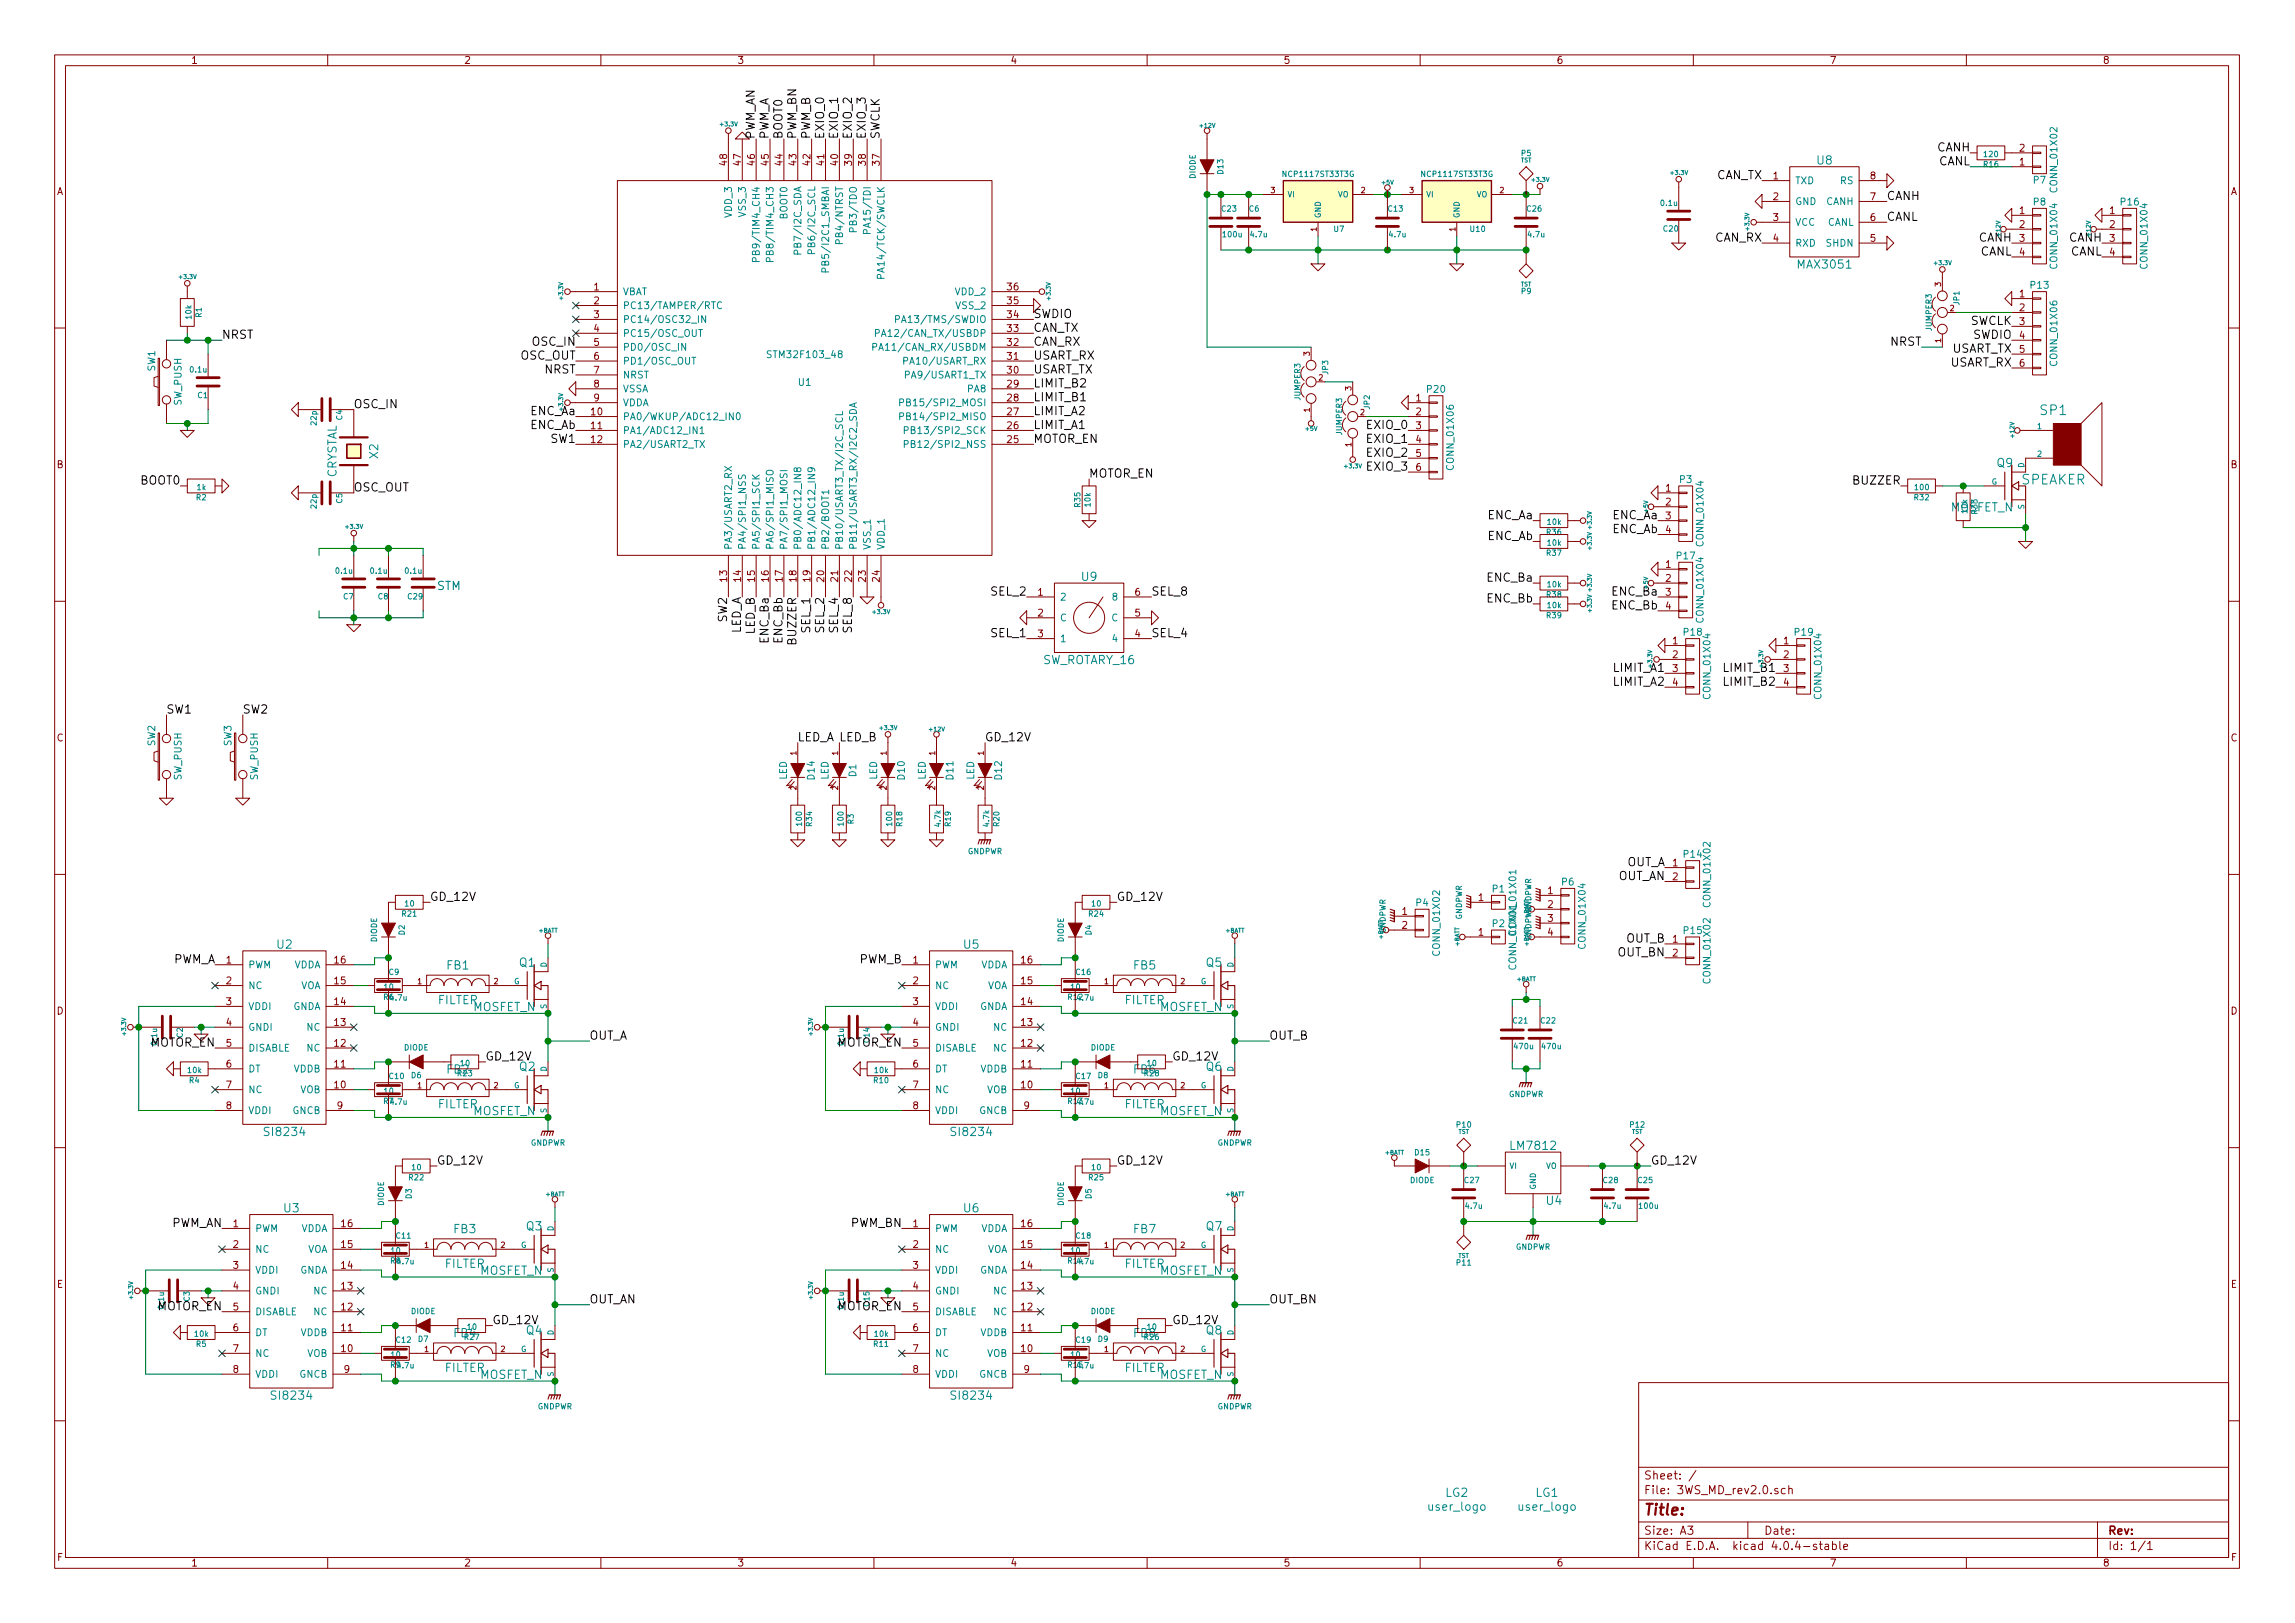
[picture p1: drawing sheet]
<svg xmlns="http://www.w3.org/2000/svg" width="420mm" height="297mm" viewBox="0 0 420 297" stroke-linecap="round" stroke-linejoin="round" font-family="sans-serif">
<defs><g id="words">
<text font-size="2.8" fill="#840000" x="301" y="277.3">Title:</text>
<g font-size="2.5" fill="#008484">
<text x="373.6" y="76">SP1</text>
<text x="370" y="88.7">SPEAKER</text>
</g>
<g font-size="2.1">
<text x="138.2" y="25.4" transform="rotate(-90 138.2 25.4)">PWM_AN</text>
<text x="140.7" y="25.4" transform="rotate(-90 140.7 25.4)">PWM_A</text>
<text x="143.3" y="25.4" transform="rotate(-90 143.3 25.4)">BOOT0</text>
<text x="145.8" y="25.4" transform="rotate(-90 145.8 25.4)">PWM_BN</text>
<text x="148.3" y="25.4" transform="rotate(-90 148.3 25.4)">PWM_B</text>
<text x="150.9" y="25.4" transform="rotate(-90 150.9 25.4)">EXIO_0</text>
<text x="153.4" y="25.4" transform="rotate(-90 153.4 25.4)">EXIO_1</text>
<text x="156" y="25.4" transform="rotate(-90 156 25.4)">EXIO_2</text>
<text x="158.5" y="25.4" transform="rotate(-90 158.5 25.4)">EXIO_3</text>
<text x="161" y="25.4" transform="rotate(-90 161 25.4)">SWCLK</text>
<text x="354.6" y="27.7">CANH</text>
<text x="314.1" y="32.8">CAN_TX</text>
<text x="354.8" y="30.3">CANL</text>
<text x="345.4" y="36.6">CANH</text>
<text x="345.4" y="40.4">CANL</text>
<text x="313.8" y="44.2">CAN_RX</text>
<text x="362.4" y="46.8">CANL</text>
<text x="378.9" y="46.8">CANL</text>
<text x="189.2" y="58.2">SWDIO</text>
<text x="360.5" y="59.5">SWCLK</text>
<text x="40.6" y="62">NRST</text>
<text x="95.1" y="65.8">OSC_OUT</text>
<text x="97.5" y="63.3">OSC_IN</text>
<text x="189.2" y="60.7">CAN_TX</text>
<text x="189.2" y="63.3">CAN_RX</text>
<text x="189.2" y="65.8">USART_RX</text>
<text x="346" y="63.3">NRST</text>
<text x="357.1" y="64.6">USART_TX</text>
<text x="361.1" y="62">SWDIO</text>
<text x="99.6" y="68.4">NRST</text>
<text x="189.2" y="68.4">USART_TX</text>
<text x="189.2" y="70.9">LIMIT_B2</text>
<text x="356.9" y="67.1">USART_RX</text>
<text x="64.8" y="74.7">OSC_IN</text>
<text x="97" y="76">ENC_Aa</text>
<text x="189.2" y="76">LIMIT_A2</text>
<text x="189.2" y="73.4">LIMIT_B1</text>
<text x="96.9" y="78.5">ENC_Ab</text>
<text x="100.8" y="81.1">SW1</text>
<text x="189.2" y="78.5">LIMIT_A1</text>
<text x="189.2" y="81.1">MOTOR_EN</text>
<text x="250.4" y="81.1">EXIO_1</text>
<text x="250.4" y="78.5">EXIO_0</text>
<text x="250.4" y="83.6">EXIO_2</text>
<text x="25.7" y="88.7">BOOT0</text>
<text x="64.8" y="90">OSC_OUT</text>
<text x="199.4" y="87.4">MOTOR_EN</text>
<text x="250.4" y="86.1">EXIO_3</text>
<text x="339.4" y="88.7">BUZZER</text>
<text x="272.3" y="95">ENC_Aa</text>
<text x="272.2" y="98.8">ENC_Ab</text>
<text x="295" y="97.6">ENC_Ab</text>
<text x="272.3" y="106.5">ENC_Ba</text>
<text x="133.1" y="113.9" transform="rotate(-90 133.1 113.9)">SW2</text>
<text x="181.5" y="109">SEL_2</text>
<text x="210.8" y="109">SEL_8</text>
<text x="272.2" y="110.3">ENC_Bb</text>
<text x="295" y="111.5">ENC_Bb</text>
<text x="135.6" y="116.2" transform="rotate(-90 135.6 116.2)">LED_A</text>
<text x="138.2" y="116.2" transform="rotate(-90 138.2 116.2)">LED_B</text>
<text x="140.7" y="117.6" transform="rotate(-90 140.7 117.6)">ENC_Ba</text>
<text x="143.3" y="117.7" transform="rotate(-90 143.3 117.7)">ENC_Bb</text>
<text x="145.8" y="117.9" transform="rotate(-90 145.8 117.9)">BUZZER</text>
<text x="148.3" y="115.7" transform="rotate(-90 148.3 115.7)">SEL_1</text>
<text x="150.9" y="115.7" transform="rotate(-90 150.9 115.7)">SEL_2</text>
<text x="153.4" y="115.7" transform="rotate(-90 153.4 115.7)">SEL_4</text>
<text x="156" y="115.7" transform="rotate(-90 156 115.7)">SEL_8</text>
<text x="181.5" y="116.6">SEL_1</text>
<text x="210.8" y="116.6">SEL_4</text>
<text x="295.4" y="123">LIMIT_A1</text>
<text x="295.4" y="125.5">LIMIT_A2</text>
<text x="315.7" y="123">LIMIT_B1</text>
<text x="315.7" y="125.5">LIMIT_B2</text>
<text x="30.5" y="130.6">SW1</text>
<text x="44.4" y="130.6">SW2</text>
<text x="146" y="135.7">LED_A LED_B</text>
<text x="180.3" y="135.7">GD_12V</text>
<text x="296.1" y="161.1">OUT_AN</text>
<text x="297.6" y="158.5">OUT_A</text>
<text x="78.7" y="164.9">GD_12V</text>
<text x="204.5" y="164.9">GD_12V</text>
<text x="297.6" y="172.5">OUT_B</text>
<text x="31.5" y="176.3">PWM_A</text>
<text x="157.2" y="176.3">PWM_B</text>
<text x="296.1" y="175">OUT_BN</text>
<text x="27.3" y="191.6">MOTOR_EN</text>
<text x="107.9" y="190.3">OUT_A</text>
<text x="153.1" y="191.6">MOTOR_EN</text>
<text x="232.4" y="190.3">OUT_B</text>
<text x="88.9" y="194.1">GD_12V</text>
<text x="214.6" y="194.1">GD_12V</text>
<text x="80" y="213.1">GD_12V</text>
<text x="204.5" y="213.1">GD_12V</text>
<text x="302.3" y="213.1">GD_12V</text>
<text x="31.2" y="224.6">PWM_AN</text>
<text x="155.7" y="224.6">PWM_BN</text>
<text x="28.6" y="239.8">MOTOR_EN</text>
<text x="107.9" y="238.5">OUT_AN</text>
<text x="153.1" y="239.8">MOTOR_EN</text>
<text x="232.4" y="238.5">OUT_BN</text>
<text x="90.2" y="242.4">GD_12V</text>
<text x="214.6" y="242.4">GD_12V</text>
</g>
<g font-size="2.1" fill="#008484">
<text x="332.7" y="30.1">U8</text>
<text x="329.3" y="49.2">MAX3051</text>
<text x="69.2" y="83.9" transform="rotate(-90 69.2 83.9)">X2</text>
<text x="61.6" y="87.6" transform="rotate(-90 61.6 87.6)">CRYSTAL</text>
<text x="365.6" y="85.5">Q9</text>
<text x="357.1" y="93.6">MOSFET_N</text>
<text x="198" y="106.3">U9</text>
<text x="190.9" y="121.6">SW_ROTARY_16</text>
<text x="50.7" y="173.6">U2</text>
<text x="176.5" y="173.6">U5</text>
<text x="81.8" y="177.4">FB1</text>
<text x="95.1" y="176.9">Q1</text>
<text x="207.5" y="177.4">FB5</text>
<text x="220.9" y="176.9">Q5</text>
<text x="80.1" y="183.8">FILTER</text>
<text x="86.6" y="185.1">MOSFET_N</text>
<text x="205.8" y="183.8">FILTER</text>
<text x="212.3" y="185.1">MOSFET_N</text>
<text x="95.1" y="196">Q2</text>
<text x="220.9" y="196">Q6</text>
<text x="80.1" y="202.8">FILTER</text>
<text x="205.8" y="202.8">FILTER</text>
<text x="48.7" y="207.9">SI8234</text>
<text x="86.6" y="204.1">MOSFET_N</text>
<text x="174.4" y="207.9">SI8234</text>
<text x="212.3" y="204.1">MOSFET_N</text>
<text x="276.8" y="210.5">LM7812</text>
<text x="52" y="221.9">U3</text>
<text x="176.5" y="221.9">U6</text>
<text x="283.1" y="220.5">U4</text>
<text x="83.1" y="225.7">FB3</text>
<text x="96.4" y="225.2">Q3</text>
<text x="207.5" y="225.7">FB7</text>
<text x="220.9" y="225.2">Q7</text>
<text x="81.4" y="232">FILTER</text>
<text x="87.8" y="233.3">MOSFET_N</text>
<text x="205.8" y="232">FILTER</text>
<text x="212.3" y="233.3">MOSFET_N</text>
<text x="96.4" y="244.2">Q4</text>
<text x="220.9" y="244.2">Q8</text>
<text x="81.4" y="251.1">FILTER</text>
<text x="205.8" y="251.1">FILTER</text>
<text x="50" y="256.2">SI8234</text>
<text x="87.8" y="252.4">MOSFET_N</text>
<text x="174.4" y="256.2">SI8234</text>
<text x="212.3" y="252.4">MOSFET_N</text>
<text x="264.6" y="274">LG2</text>
<text x="281.2" y="274">LG1</text>
<text x="261.6" y="276.5">user_logo</text>
<text x="278.2" y="276.5">user_logo</text>
</g>
<g font-size="2.1" fill="#840000">
<text x="362.2" y="44.2">CANH</text>
<text x="378.7" y="44.2">CANH</text>
<text x="295.1" y="95">ENC_Aa</text>
<text x="295.1" y="109">ENC_Ba</text>
<text x="81.8" y="196.5">FB2</text>
<text x="207.5" y="196.5">FB6</text>
<text x="83.1" y="244.7">FB4</text>
<text x="207.5" y="244.7">FB8</text>
<text x="301" y="273.5">File: 3WS_MD_rev2.0.sch</text>
<text x="301" y="270.8">Sheet: /</text>
<text x="301" y="280.9">Size: A3</text>
<text x="323" y="280.9">Date:</text>
<text x="386" y="280.9">Rev:</text>
<text x="301" y="283.7">KiCad E.D.A. kicad 4.0.4-stable</text>
<text x="386" y="283.7">Id: 1/1</text>
</g>
<text font-size="2.1" fill="#0000c2" x="80" y="108">STM</text>
<g font-size="1.8" fill="#840000">
<text x="35" y="11.7">1</text>
<text x="85" y="11.7">2</text>
<text x="135" y="11.7">3</text>
<text x="185" y="11.7">4</text>
<text x="235" y="11.7">5</text>
<text x="285" y="11.7">6</text>
<text x="335" y="11.7">7</text>
<text x="385" y="11.7">8</text>
<text x="369.7" y="27.7">2</text>
<text x="10.4" y="35.7">A</text>
<text x="133.1" y="30.2" transform="rotate(-90 133.1 30.2)">48</text>
<text x="135.6" y="30.2" transform="rotate(-90 135.6 30.2)">47</text>
<text x="138.2" y="30.2" transform="rotate(-90 138.2 30.2)">46</text>
<text x="140.7" y="30.2" transform="rotate(-90 140.7 30.2)">45</text>
<text x="143.3" y="30.2" transform="rotate(-90 143.3 30.2)">44</text>
<text x="145.8" y="30.2" transform="rotate(-90 145.8 30.2)">43</text>
<text x="148.3" y="30.2" transform="rotate(-90 148.3 30.2)">42</text>
<text x="150.9" y="30.2" transform="rotate(-90 150.9 30.2)">41</text>
<text x="153.4" y="30.2" transform="rotate(-90 153.4 30.2)">40</text>
<text x="156" y="30.2" transform="rotate(-90 156 30.2)">39</text>
<text x="158.5" y="30.2" transform="rotate(-90 158.5 30.2)">38</text>
<text x="161" y="30.2" transform="rotate(-90 161 30.2)">37</text>
<text x="324.6" y="32.8">1</text>
<text x="342.4" y="32.8">8</text>
<text x="369.7" y="30.3">1</text>
<text x="408.4" y="35.7">A</text>
<text x="324.6" y="36.6">2</text>
<text x="324.6" y="40.4">3</text>
<text x="342.4" y="40.4">6</text>
<text x="342.4" y="36.6">7</text>
<text x="369.7" y="39.2">1</text>
<text x="369.7" y="41.7">2</text>
<text x="386.2" y="39.2">1</text>
<text x="386.2" y="41.7">2</text>
<text x="324.6" y="44.2">4</text>
<text x="342.4" y="44.2">5</text>
<text x="369.7" y="44.2">3</text>
<text x="369.7" y="46.8">4</text>
<text x="386.2" y="44.2">3</text>
<text x="386.2" y="46.8">4</text>
<text x="108.7" y="53.1">1</text>
<text x="184.5" y="53.1">36</text>
<text x="108.7" y="55.7">2</text>
<text x="108.7" y="58.2">3</text>
<text x="184.5" y="58.2">34</text>
<text x="184.5" y="55.7">35</text>
<text x="369.7" y="54.4">1</text>
<text x="369.7" y="56.9">2</text>
<text x="369.7" y="59.5">3</text>
<text x="108.7" y="60.7">4</text>
<text x="108.7" y="63.3">5</text>
<text x="108.7" y="65.8">6</text>
<text x="184.5" y="65.8">31</text>
<text x="184.5" y="63.3">32</text>
<text x="184.5" y="60.7">33</text>
<text x="369.7" y="62">4</text>
<text x="369.7" y="64.6">5</text>
<text x="108.7" y="68.4">7</text>
<text x="108.7" y="70.9">8</text>
<text x="184.5" y="68.4">30</text>
<text x="184.5" y="70.9">29</text>
<text x="369.7" y="67.1">6</text>
<text x="108.3" y="76">10</text>
<text x="108.7" y="73.4">9</text>
<text x="184.5" y="76">27</text>
<text x="184.5" y="73.4">28</text>
<text x="259.2" y="73.4">1</text>
<text x="259.2" y="76">2</text>
<text x="108.3" y="78.5">11</text>
<text x="108.3" y="81.1">12</text>
<text x="184.5" y="81.1">25</text>
<text x="184.5" y="78.5">26</text>
<text x="259.2" y="78.5">3</text>
<text x="259.2" y="81.1">4</text>
<text x="259.2" y="83.6">5</text>
<text x="10.4" y="85.7">B</text>
<text x="259.2" y="86.1">6</text>
<text x="305" y="90">1</text>
<text x="408.4" y="85.7">B</text>
<text x="305" y="92.5">2</text>
<text x="305" y="95">3</text>
<text x="305" y="97.6">4</text>
<text x="133.1" y="106.4" transform="rotate(-90 133.1 106.4)">13</text>
<text x="135.6" y="106.4" transform="rotate(-90 135.6 106.4)">14</text>
<text x="138.2" y="106.4" transform="rotate(-90 138.2 106.4)">15</text>
<text x="140.7" y="106.4" transform="rotate(-90 140.7 106.4)">16</text>
<text x="143.3" y="106.4" transform="rotate(-90 143.3 106.4)">17</text>
<text x="145.8" y="106.4" transform="rotate(-90 145.8 106.4)">18</text>
<text x="148.3" y="106.4" transform="rotate(-90 148.3 106.4)">19</text>
<text x="150.9" y="106.4" transform="rotate(-90 150.9 106.4)">20</text>
<text x="153.4" y="106.4" transform="rotate(-90 153.4 106.4)">21</text>
<text x="156" y="106.4" transform="rotate(-90 156 106.4)">22</text>
<text x="158.5" y="106.4" transform="rotate(-90 158.5 106.4)">23</text>
<text x="161" y="106.4" transform="rotate(-90 161 106.4)">24</text>
<text x="305" y="103.9">1</text>
<text x="305" y="106.5">2</text>
<text x="190" y="109">1</text>
<text x="190" y="112.8">2</text>
<text x="207.8" y="112.8">5</text>
<text x="207.8" y="109">6</text>
<text x="305" y="109">3</text>
<text x="305" y="111.5">4</text>
<text x="190" y="116.6">3</text>
<text x="207.8" y="116.6">4</text>
<text x="306.2" y="117.9">1</text>
<text x="326.5" y="117.9">1</text>
<text x="306.2" y="120.4">2</text>
<text x="306.2" y="123">3</text>
<text x="306.2" y="125.5">4</text>
<text x="326.5" y="120.4">2</text>
<text x="326.5" y="123">3</text>
<text x="326.5" y="125.5">4</text>
<text x="10.4" y="135.7">C</text>
<text x="408.4" y="135.7">C</text>
<text x="306.2" y="158.5">1</text>
<text x="306.2" y="161.1">2</text>
<text x="256.7" y="167.4">1</text>
<text x="270.7" y="164.9">1</text>
<text x="283.4" y="163.6">1</text>
<text x="283.4" y="166.2">2</text>
<text x="256.7" y="170">2</text>
<text x="270.7" y="171.2">1</text>
<text x="283.4" y="168.7">3</text>
<text x="283.4" y="171.2">4</text>
<text x="306.2" y="172.5">1</text>
<text x="41.4" y="176.3">1</text>
<text x="61.3" y="176.3">16</text>
<text x="167.2" y="176.3">1</text>
<text x="187" y="176.3">16</text>
<text x="306.2" y="175">2</text>
<text x="10.4" y="185.7">D</text>
<text x="41.4" y="180.1">2</text>
<text x="41.4" y="183.9">3</text>
<text x="61.3" y="183.9">14</text>
<text x="61.3" y="180.1">15</text>
<text x="167.2" y="180.1">2</text>
<text x="167.2" y="183.9">3</text>
<text x="187" y="183.9">14</text>
<text x="187" y="180.1">15</text>
<text x="408.4" y="185.7">D</text>
<text x="41.4" y="187.7">4</text>
<text x="41.4" y="191.6">5</text>
<text x="61.3" y="191.6">12</text>
<text x="61.3" y="187.7">13</text>
<text x="167.2" y="187.7">4</text>
<text x="167.2" y="191.6">5</text>
<text x="187" y="191.6">12</text>
<text x="187" y="187.7">13</text>
<text x="41.4" y="195.4">6</text>
<text x="61.3" y="195.4">11</text>
<text x="167.2" y="195.4">6</text>
<text x="187" y="195.4">11</text>
<text x="41.4" y="199.2">7</text>
<text x="41.4" y="203">8</text>
<text x="61.3" y="199.2">10</text>
<text x="61.7" y="203">9</text>
<text x="167.2" y="199.2">7</text>
<text x="167.2" y="203">8</text>
<text x="187" y="199.2">10</text>
<text x="187.5" y="203">9</text>
<text x="42.7" y="224.6">1</text>
<text x="62.5" y="224.6">16</text>
<text x="167.2" y="224.6">1</text>
<text x="187" y="224.6">16</text>
<text x="42.7" y="228.4">2</text>
<text x="42.7" y="232.2">3</text>
<text x="62.5" y="232.2">14</text>
<text x="62.5" y="228.4">15</text>
<text x="167.2" y="228.4">2</text>
<text x="167.2" y="232.2">3</text>
<text x="187" y="232.2">14</text>
<text x="187" y="228.4">15</text>
<text x="10.4" y="235.7">E</text>
<text x="42.7" y="236">4</text>
<text x="42.7" y="239.8">5</text>
<text x="62.5" y="239.8">12</text>
<text x="62.5" y="236">13</text>
<text x="167.2" y="236">4</text>
<text x="167.2" y="239.8">5</text>
<text x="187" y="239.8">12</text>
<text x="187" y="236">13</text>
<text x="408.4" y="235.7">E</text>
<text x="42.7" y="243.6">6</text>
<text x="62.5" y="243.6">11</text>
<text x="167.2" y="243.6">6</text>
<text x="187" y="243.6">11</text>
<text x="42.7" y="247.4">7</text>
<text x="42.7" y="251.2">8</text>
<text x="62.5" y="247.4">10</text>
<text x="63" y="251.2">9</text>
<text x="167.2" y="247.4">7</text>
<text x="167.2" y="251.2">8</text>
<text x="187" y="247.4">10</text>
<text x="187.5" y="251.2">9</text>
<text x="10.5" y="285.7">F</text>
<text x="35" y="286.7">1</text>
<text x="85" y="286.7">2</text>
<text x="135" y="286.7">3</text>
<text x="185" y="286.7">4</text>
<text x="235" y="286.7">5</text>
<text x="285" y="286.7">6</text>
<text x="335" y="286.7">7</text>
<text x="385" y="286.7">8</text>
<text x="408.5" y="285.7">F</text>
</g>
<g font-size="1.8" fill="#008484">
<text x="328.7" y="33.7">TXD</text>
<text x="336.9" y="33.7">RS</text>
<text x="372.3" y="33.6">P7</text>
<text x="376.6" y="34.9" transform="rotate(-90 376.6 34.9)">CONN_01X02</text>
<text x="134" y="39.8" transform="rotate(-90 134 39.8)">VDD_3</text>
<text x="136.5" y="39.6" transform="rotate(-90 136.5 39.6)">VSS_3</text>
<text x="144.1" y="40.2" transform="rotate(-90 144.1 40.2)">BOOT0</text>
<text x="156.8" y="41.7" transform="rotate(-90 156.8 41.7)">PB3/TDO</text>
<text x="159.4" y="41.8" transform="rotate(-90 159.4 41.8)">PA15/TDI</text>
<text x="328.7" y="37.5">GND</text>
<text x="328.7" y="41.3">VCC</text>
<text x="334.2" y="37.5">CANH</text>
<text x="334.4" y="41.3">CANL</text>
<text x="372.3" y="37.6">P8</text>
<text x="388.3" y="37.6">P16</text>
<text x="139.1" y="46.5" transform="rotate(-90 139.1 46.5)">PB9/TIM4_CH4</text>
<text x="141.6" y="46.5" transform="rotate(-90 141.6 46.5)">PB8/TIM4_CH3</text>
<text x="146.7" y="45.5" transform="rotate(-90 146.7 45.5)">PB7/I2C_SDA</text>
<text x="149.2" y="45.3" transform="rotate(-90 149.2 45.3)">PB6/I2C_SCL</text>
<text x="154.3" y="43.9" transform="rotate(-90 154.3 43.9)">PB4/NTRST</text>
<text x="328.7" y="45.1">RXD</text>
<text x="334.3" y="45.1">SHDN</text>
<text x="151.8" y="48.4" transform="rotate(-90 151.8 48.4)">PB5/I2C1_SMBAI</text>
<text x="161.9" y="49.6" transform="rotate(-90 161.9 49.6)">PA14/TCK/SWCLK</text>
<text x="371.8" y="52.8">P13</text>
<text x="376.6" y="48.9" transform="rotate(-90 376.6 48.9)">CONN_01X04</text>
<text x="393.1" y="48.9" transform="rotate(-90 393.1 48.9)">CONN_01X04</text>
<text x="114" y="54">VBAT</text>
<text x="114" y="56.6">PC13/TAMPER/RTC</text>
<text x="114" y="59.1">PC14/OSC32_IN</text>
<text x="165.5" y="59.1">PA13/TMS/SWDIO</text>
<text x="174.9" y="54">VDD_2</text>
<text x="175.1" y="56.6">VSS_2</text>
<text x="114" y="61.6">PC15/OSC_OUT</text>
<text x="114" y="64.2">PD0/OSC_IN</text>
<text x="141" y="65.5">STM32F103_48</text>
<text x="161.4" y="64.2">PA11/CAN_RX/USBDM</text>
<text x="161.9" y="61.6">PA12/CAN_TX/USBDP</text>
<text x="28.4" y="68" transform="rotate(-90 28.4 68)">SW1</text>
<text x="114" y="66.7">PD1/OSC_OUT</text>
<text x="114" y="69.3">NRST</text>
<text x="114" y="71.8">VSSA</text>
<text x="146.2" y="70.6">U1</text>
<text x="166.1" y="66.7">PA10/USART_RX</text>
<text x="166.3" y="69.3">PA9/USART1_TX</text>
<text x="177.2" y="71.8">PA8</text>
<text x="261.3" y="71.9">P20</text>
<text x="376.6" y="66.6" transform="rotate(-90 376.6 66.6)">CONN_01X06</text>
<text x="33.2" y="74.2" transform="rotate(-90 33.2 74.2)">SW_PUSH</text>
<text x="114" y="74.3">VDDA</text>
<text x="114" y="76.9">PA0/WKUP/ADC12_IN0</text>
<text x="166.3" y="76.9">PB14/SPI2_MISO</text>
<text x="166.3" y="74.3">PB15/SPI2_MOSI</text>
<text x="114" y="79.4">PA1/ADC12_IN1</text>
<text x="114" y="82">PA2/USART2_TX</text>
<text x="167.1" y="79.4">PB13/SPI2_SCK</text>
<text x="167.2" y="82">PB12/SPI2_NSS</text>
<text x="266.1" y="85.7" transform="rotate(-90 266.1 85.7)">CONN_01X06</text>
<text x="307.5" y="88.4">P3</text>
<text x="134" y="100.6" transform="rotate(-90 134 100.6)">PA3/USART2_RX</text>
<text x="136.5" y="100.6" transform="rotate(-90 136.5 100.6)">PA4/SPI1_NSS</text>
<text x="139.1" y="100.6" transform="rotate(-90 139.1 100.6)">PA5/SPI1_SCK</text>
<text x="141.6" y="100.6" transform="rotate(-90 141.6 100.6)">PA6/SPI1_MISO</text>
<text x="144.1" y="100.6" transform="rotate(-90 144.1 100.6)">PA7/SPI1_MOSI</text>
<text x="146.7" y="100.6" transform="rotate(-90 146.7 100.6)">PB0/ADC12_IN8</text>
<text x="149.2" y="100.6" transform="rotate(-90 149.2 100.6)">PB1/ADC12_IN9</text>
<text x="151.8" y="100.6" transform="rotate(-90 151.8 100.6)">PB2/BOOT1</text>
<text x="154.3" y="100.6" transform="rotate(-90 154.3 100.6)">PB10/USART3_TX/I2C_SCL</text>
<text x="156.8" y="100.6" transform="rotate(-90 156.8 100.6)">PB11/USART3_RX/I2C2_SDA</text>
<text x="159.4" y="100.6" transform="rotate(-90 159.4 100.6)">VSS_1</text>
<text x="161.9" y="100.6" transform="rotate(-90 161.9 100.6)">VDD_1</text>
<text x="311.9" y="99.7" transform="rotate(-90 311.9 99.7)">CONN_01X04</text>
<text x="307" y="102.3">P17</text>
<text x="194.1" y="109.9">2</text>
<text x="194.1" y="113.7">C</text>
<text x="203.5" y="113.7">C</text>
<text x="203.7" y="109.9">8</text>
<text x="311.9" y="113.6" transform="rotate(-90 311.9 113.6)">CONN_01X04</text>
<text x="194.1" y="117.5">1</text>
<text x="203.7" y="117.5">4</text>
<text x="308.3" y="116.3">P18</text>
<text x="328.6" y="116.3">P19</text>
<text x="313.1" y="127.6" transform="rotate(-90 313.1 127.6)">CONN_01X04</text>
<text x="333.5" y="127.6" transform="rotate(-90 333.5 127.6)">CONN_01X04</text>
<text x="28.4" y="136.5" transform="rotate(-90 28.4 136.5)">SW2</text>
<text x="42.4" y="136.5" transform="rotate(-90 42.4 136.5)">SW3</text>
<text x="33.2" y="142.8" transform="rotate(-90 33.2 142.8)">SW_PUSH</text>
<text x="47.2" y="142.8" transform="rotate(-90 47.2 142.8)">SW_PUSH</text>
<text x="144" y="142.8" transform="rotate(-90 144 142.8)">LED</text>
<text x="149.1" y="142.6" transform="rotate(-90 149.1 142.6)">D14</text>
<text x="151.7" y="142.8" transform="rotate(-90 151.7 142.8)">LED</text>
<text x="156.7" y="142.1" transform="rotate(-90 156.7 142.1)">D1</text>
<text x="160.6" y="142.8" transform="rotate(-90 160.6 142.8)">LED</text>
<text x="165.6" y="142.6" transform="rotate(-90 165.6 142.6)">D10</text>
<text x="169.4" y="142.8" transform="rotate(-90 169.4 142.8)">LED</text>
<text x="174.5" y="142.6" transform="rotate(-90 174.5 142.6)">D11</text>
<text x="178.3" y="142.8" transform="rotate(-90 178.3 142.8)">LED</text>
<text x="183.4" y="142.6" transform="rotate(-90 183.4 142.6)">D12</text>
<text x="308.3" y="157">P14</text>
<text x="259.3" y="165.8">P4</text>
<text x="273.3" y="163.3">P1</text>
<text x="286" y="162">P6</text>
<text x="313.1" y="165.7" transform="rotate(-90 313.1 165.7)">CONN_01X02</text>
<text x="273.3" y="169.7">P2</text>
<text x="277.6" y="170.8" transform="rotate(-90 277.6 170.8)">CONN_01X01</text>
<text x="290.3" y="173.3" transform="rotate(-90 290.3 173.3)">CONN_01X04</text>
<text x="308.3" y="170.9">P15</text>
<text x="45.5" y="177.2">PWM</text>
<text x="53.7" y="177.2">VDDA</text>
<text x="171.2" y="177.2">PWM</text>
<text x="179.4" y="177.2">VDDA</text>
<text x="263.6" y="174.6" transform="rotate(-90 263.6 174.6)">CONN_01X02</text>
<text x="313.1" y="179.7" transform="rotate(-90 313.1 179.7)">CONN_01X02</text>
<text x="45.5" y="181">NC</text>
<text x="45.5" y="184.8">VDDI</text>
<text x="53.5" y="184.8">GNDA</text>
<text x="54.8" y="181">VOA</text>
<text x="171.2" y="181">NC</text>
<text x="171.2" y="184.8">VDDI</text>
<text x="179.2" y="184.8">GNDA</text>
<text x="180.6" y="181">VOA</text>
<text x="45.5" y="188.6">GNDI</text>
<text x="56.1" y="188.6">NC</text>
<text x="171.2" y="188.6">GNDI</text>
<text x="181.8" y="188.6">NC</text>
<text x="45.5" y="192.4">DISABLE</text>
<text x="45.5" y="196.3">DT</text>
<text x="53.7" y="196.3">VDDB</text>
<text x="56.1" y="192.4">NC</text>
<text x="171.2" y="192.4">DISABLE</text>
<text x="171.2" y="196.3">DT</text>
<text x="179.4" y="196.3">VDDB</text>
<text x="181.8" y="192.4">NC</text>
<text x="45.5" y="200.1">NC</text>
<text x="45.5" y="203.9">VDDI</text>
<text x="53.5" y="203.9">GNCB</text>
<text x="54.8" y="200.1">VOB</text>
<text x="171.2" y="200.1">NC</text>
<text x="171.2" y="203.9">VDDI</text>
<text x="179.2" y="203.9">GNCB</text>
<text x="180.6" y="200.1">VOB</text>
<text x="46.7" y="225.5">PWM</text>
<text x="54.9" y="225.5">VDDA</text>
<text x="171.2" y="225.5">PWM</text>
<text x="179.4" y="225.5">VDDA</text>
<text x="46.7" y="229.3">NC</text>
<text x="46.7" y="233.1">VDDI</text>
<text x="54.7" y="233.1">GNDA</text>
<text x="56.1" y="229.3">VOA</text>
<text x="171.2" y="229.3">NC</text>
<text x="171.2" y="233.1">VDDI</text>
<text x="179.2" y="233.1">GNDA</text>
<text x="180.6" y="229.3">VOA</text>
<text x="46.7" y="236.9">GNDI</text>
<text x="57.4" y="236.9">NC</text>
<text x="171.2" y="236.9">GNDI</text>
<text x="181.8" y="236.9">NC</text>
<text x="46.7" y="240.7">DISABLE</text>
<text x="46.7" y="244.5">DT</text>
<text x="54.9" y="244.5">VDDB</text>
<text x="57.4" y="240.7">NC</text>
<text x="171.2" y="240.7">DISABLE</text>
<text x="171.2" y="244.5">DT</text>
<text x="179.4" y="244.5">VDDB</text>
<text x="181.8" y="240.7">NC</text>
<text x="46.7" y="248.3">NC</text>
<text x="56.1" y="248.3">VOB</text>
<text x="171.2" y="248.3">NC</text>
<text x="180.6" y="248.3">VOB</text>
<text x="46.7" y="252.1">VDDI</text>
<text x="54.7" y="252.1">GNCB</text>
<text x="171.2" y="252.1">VDDI</text>
<text x="179.2" y="252.1">GNCB</text>
</g>
<g font-size="1.4" fill="#008484">
<text x="278.5" y="28.6">P5</text>
<text x="363.3" y="28.7">120</text>
<text x="218.9" y="32.8" transform="rotate(-90 218.9 32.8)">DIODE</text>
<text x="224" y="31.8" transform="rotate(-90 224 31.8)">D13</text>
<text x="235.2" y="32.4">NCP1117ST33T3G</text>
<text x="260.6" y="32.4">NCP1117ST33T3G</text>
<text x="363.2" y="30.6">R16</text>
<text x="223.7" y="38.7">C23</text>
<text x="228.7" y="38.7">C6</text>
<text x="235.7" y="36.1">VI</text>
<text x="241.8" y="39.9" transform="rotate(-90 241.8 39.9)">GND</text>
<text x="244.8" y="36.1">VO</text>
<text x="254.2" y="38.7">C13</text>
<text x="261.1" y="36.1">VI</text>
<text x="267.2" y="39.9" transform="rotate(-90 267.2 39.9)">GND</text>
<text x="270.2" y="36.1">VO</text>
<text x="279.6" y="38.7">C26</text>
<text x="304.1" y="37.7">0.1u</text>
<text x="224" y="43.4">100u</text>
<text x="229" y="43.4">4.7u</text>
<text x="244.2" y="42.4">U7</text>
<text x="254.4" y="43.4">4.7u</text>
<text x="269.2" y="42.4">U10</text>
<text x="279.8" y="43.4">4.7u</text>
<text x="304.6" y="42.4">C20</text>
<text x="278.5" y="53.8">P9</text>
<text x="35.1" y="58.3" transform="rotate(-90 35.1 58.3)">10k</text>
<text x="36.9" y="58.1" transform="rotate(-90 36.9 58.1)">R1</text>
<text x="358.7" y="55.8" transform="rotate(-90 358.7 55.8)">JP1</text>
<text x="353.6" y="60.5" transform="rotate(-90 353.6 60.5)">JUMPER3</text>
<text x="34.9" y="68.2">0.1u</text>
<text x="243.2" y="68.5" transform="rotate(-90 243.2 68.5)">JP3</text>
<text x="36.2" y="72.9">C1</text>
<text x="58" y="77.8" transform="rotate(-90 58 77.8)">22p</text>
<text x="62.7" y="76.8" transform="rotate(-90 62.7 76.8)">C4</text>
<text x="238.1" y="73.2" transform="rotate(-90 238.1 73.2)">JUMPER3</text>
<text x="250.8" y="74.8" transform="rotate(-90 250.8 74.8)">JP2</text>
<text x="245.7" y="79.6" transform="rotate(-90 245.7 79.6)">JUMPER3</text>
<text x="373" y="78.5">1</text>
<text x="373" y="83.6">2</text>
<text x="36.1" y="89.7">1k</text>
<text x="350.6" y="89.7">100</text>
<text x="364.6" y="88.7">G</text>
<text x="370.6" y="85.6" transform="rotate(-90 370.6 85.6)">D</text>
<text x="35.9" y="91.6">R2</text>
<text x="58" y="93" transform="rotate(-90 58 93)">22p</text>
<text x="62.7" y="92.1" transform="rotate(-90 62.7 92.1)">C5</text>
<text x="197.8" y="92.8" transform="rotate(-90 197.8 92.8)">R35</text>
<text x="199.6" y="92.7" transform="rotate(-90 199.6 92.7)">10k</text>
<text x="350.5" y="91.6">R32</text>
<text x="360.2" y="93.9" transform="rotate(-90 360.2 93.9)">10k</text>
<text x="362" y="94" transform="rotate(-90 362 94)">R33</text>
<text x="370.6" y="93.2" transform="rotate(-90 370.6 93.2)">S</text>
<text x="283.2" y="97.9">R36</text>
<text x="283.2" y="101.7">R37</text>
<text x="283.3" y="96">10k</text>
<text x="283.3" y="99.9">10k</text>
<text x="61.5" y="105">0.1u</text>
<text x="67.9" y="105">0.1u</text>
<text x="74.2" y="105">0.1u</text>
<text x="283.3" y="107.5">10k</text>
<text x="62.9" y="109.7">C7</text>
<text x="69.2" y="109.7">C8</text>
<text x="74.7" y="109.7">C29</text>
<text x="283.2" y="109.3">R38</text>
<text x="283.2" y="113.1">R39</text>
<text x="283.3" y="111.3">10k</text>
<text x="146.8" y="151" transform="rotate(-90 146.8 151)">100</text>
<text x="148.7" y="151.2" transform="rotate(-90 148.7 151.2)">R34</text>
<text x="154.4" y="151" transform="rotate(-90 154.4 151)">100</text>
<text x="156.3" y="150.8" transform="rotate(-90 156.3 150.8)">R3</text>
<text x="163.3" y="151" transform="rotate(-90 163.3 151)">100</text>
<text x="165.2" y="151.2" transform="rotate(-90 165.2 151.2)">R18</text>
<text x="172.2" y="151.2" transform="rotate(-90 172.2 151.2)">4.7k</text>
<text x="174.1" y="151.2" transform="rotate(-90 174.1 151.2)">R19</text>
<text x="181.1" y="151.2" transform="rotate(-90 181.1 151.2)">4.7k</text>
<text x="183" y="151.2" transform="rotate(-90 183 151.2)">R20</text>
<text x="177.1" y="156.3">GNDPWR</text>
<text x="73.6" y="167.8">R21</text>
<text x="74.2" y="165.9">10</text>
<text x="199.4" y="167.8">R24</text>
<text x="199.9" y="165.9">10</text>
<text x="280.3" y="167.1" transform="rotate(-90 280.3 167.1)">GNDPWR</text>
<text x="69" y="172.5" transform="rotate(-90 69 172.5)">DIODE</text>
<text x="74.1" y="171.1" transform="rotate(-90 74.1 171.1)">D2</text>
<text x="194.7" y="172.5" transform="rotate(-90 194.7 172.5)">DIODE</text>
<text x="199.8" y="171.1" transform="rotate(-90 199.8 171.1)">D4</text>
<text x="253.7" y="170.9" transform="rotate(-90 253.7 170.9)">GNDPWR</text>
<text x="267.6" y="168.4" transform="rotate(-90 267.6 168.4)">GNDPWR</text>
<text x="280.3" y="172.2" transform="rotate(-90 280.3 172.2)">GNDPWR</text>
<text x="71.2" y="178.4">C9</text>
<text x="100.1" y="177.1" transform="rotate(-90 100.1 177.1)">D</text>
<text x="197" y="178.4">C16</text>
<text x="225.8" y="177.1" transform="rotate(-90 225.8 177.1)">D</text>
<text x="70.2" y="183">R64.7u</text>
<text x="70.4" y="181.1">10</text>
<text x="94.1" y="180.1">G</text>
<text x="100.1" y="184.6" transform="rotate(-90 100.1 184.6)">S</text>
<text x="195.6" y="183">R12</text>
<text x="196.1" y="181.1">10</text>
<text x="197.3" y="183.1">4.7u</text>
<text x="219.8" y="180.1">G</text>
<text x="225.8" y="184.6" transform="rotate(-90 225.8 184.6)">S</text>
<text x="33.5" y="189.9" transform="rotate(-90 33.5 189.9)">C2</text>
<text x="159.2" y="190.8" transform="rotate(-90 159.2 190.8)">C14</text>
<text x="277" y="187.3">C21</text>
<text x="282.1" y="187.3">C22</text>
<text x="34.4" y="196.4">10k</text>
<text x="71.3" y="197.5">C10</text>
<text x="73.9" y="192.2">DIODE</text>
<text x="75.3" y="197.3">D6</text>
<text x="83.8" y="197">R23</text>
<text x="84.3" y="195.1">10</text>
<text x="100.1" y="196.1" transform="rotate(-90 100.1 196.1)">D</text>
<text x="160.1" y="196.4">10k</text>
<text x="197" y="197.5">C17</text>
<text x="199.7" y="192.2">DIODE</text>
<text x="201" y="197.3">D8</text>
<text x="209.5" y="197">R28</text>
<text x="210.1" y="195.1">10</text>
<text x="225.8" y="196.1" transform="rotate(-90 225.8 196.1)">D</text>
<text x="277.3" y="192">470u</text>
<text x="282.4" y="192">470u</text>
<text x="34.7" y="198.2">R4</text>
<text x="70.2" y="202">R74.7u</text>
<text x="70.4" y="200.2">10</text>
<text x="94.1" y="199.2">G</text>
<text x="100.1" y="203.7" transform="rotate(-90 100.1 203.7)">S</text>
<text x="160" y="198.2">R10</text>
<text x="195.6" y="202">R13</text>
<text x="196.1" y="200.2">10</text>
<text x="197.3" y="202.2">4.7u</text>
<text x="219.8" y="199.2">G</text>
<text x="225.8" y="203.7" transform="rotate(-90 225.8 203.7)">S</text>
<text x="276.2" y="200.8">GNDPWR</text>
<text x="97.1" y="209.7">GNDPWR</text>
<text x="222.8" y="209.7">GNDPWR</text>
<text x="266.7" y="206.4">P10</text>
<text x="298.5" y="206.4">P12</text>
<text x="75.4" y="214.2">10</text>
<text x="199.9" y="214.2">10</text>
<text x="259.1" y="211.4">D15</text>
<text x="276.4" y="213.9">VI</text>
<text x="282.9" y="213.9">VO</text>
<text x="70.3" y="220.7" transform="rotate(-90 70.3 220.7)">DIODE</text>
<text x="74.9" y="216">R22</text>
<text x="75.4" y="219.4" transform="rotate(-90 75.4 219.4)">D3</text>
<text x="194.7" y="220.7" transform="rotate(-90 194.7 220.7)">DIODE</text>
<text x="199.4" y="216">R25</text>
<text x="199.8" y="219.4" transform="rotate(-90 199.8 219.4)">D5</text>
<text x="258.1" y="216.5">DIODE</text>
<text x="268.1" y="216.5">C27</text>
<text x="268.4" y="221.2">4.7u</text>
<text x="281.2" y="217.7" transform="rotate(-90 281.2 217.7)">GND</text>
<text x="293.5" y="216.5">C28</text>
<text x="293.8" y="221.2">4.7u</text>
<text x="299.9" y="216.5">C25</text>
<text x="300.2" y="221.2">100u</text>
<text x="72.6" y="226.7">C11</text>
<text x="101.3" y="225.3" transform="rotate(-90 101.3 225.3)">D</text>
<text x="197" y="226.7">C18</text>
<text x="225.8" y="225.3" transform="rotate(-90 225.8 225.3)">D</text>
<text x="71.5" y="231.3">R84.7u</text>
<text x="71.6" y="229.4">10</text>
<text x="95.4" y="228.4">G</text>
<text x="101.3" y="232.9" transform="rotate(-90 101.3 232.9)">S</text>
<text x="195.6" y="231.3">R14</text>
<text x="196.1" y="229.4">10</text>
<text x="197.3" y="231.4">4.7u</text>
<text x="219.8" y="228.4">G</text>
<text x="225.8" y="232.9" transform="rotate(-90 225.8 232.9)">S</text>
<text x="266.7" y="231.6">P11</text>
<text x="277.4" y="228.7">GNDPWR</text>
<text x="34.7" y="238.1" transform="rotate(-90 34.7 238.1)">C3</text>
<text x="159.2" y="239" transform="rotate(-90 159.2 239)">C15</text>
<text x="35.7" y="244.6">10k</text>
<text x="72.6" y="245.7">C12</text>
<text x="75.2" y="240.5">DIODE</text>
<text x="76.6" y="245.6">D7</text>
<text x="85.1" y="245.2">R27</text>
<text x="85.6" y="243.4">10</text>
<text x="101.3" y="244.4" transform="rotate(-90 101.3 244.4)">D</text>
<text x="160.1" y="244.6">10k</text>
<text x="197" y="245.7">C19</text>
<text x="199.7" y="240.5">DIODE</text>
<text x="201" y="245.6">D9</text>
<text x="209.5" y="245.2">R26</text>
<text x="210.1" y="243.4">10</text>
<text x="225.8" y="244.4" transform="rotate(-90 225.8 244.4)">D</text>
<text x="35.9" y="246.5">R5</text>
<text x="71.5" y="250.3">R94.7u</text>
<text x="71.6" y="248.4">10</text>
<text x="95.4" y="247.4">G</text>
<text x="101.3" y="252" transform="rotate(-90 101.3 252)">S</text>
<text x="160" y="246.5">R11</text>
<text x="195.6" y="250.3">R15</text>
<text x="196.1" y="248.4">10</text>
<text x="197.3" y="250.4">4.7u</text>
<text x="219.8" y="247.4">G</text>
<text x="225.8" y="252" transform="rotate(-90 225.8 252)">S</text>
<text x="98.4" y="257.9">GNDPWR</text>
<text x="222.8" y="257.9">GNDPWR</text>
</g>
<g font-size="1.4" fill="#840000">
<text x="232.7" y="35.3">3</text>
<text x="249.2" y="35.3">2</text>
<text x="258.1" y="35.3">3</text>
<text x="274.6" y="35.3">2</text>
<text x="241" y="42.3" transform="rotate(-90 241 42.3)">1</text>
<text x="266.4" y="42.3" transform="rotate(-90 266.4 42.3)">1</text>
<text x="355.3" y="52.4" transform="rotate(-90 355.3 52.4)">3</text>
<text x="357" y="56.9">2</text>
<text x="239.8" y="65.1" transform="rotate(-90 239.8 65.1)">3</text>
<text x="355.3" y="62.7" transform="rotate(-90 355.3 62.7)">1</text>
<text x="241.4" y="69.6">2</text>
<text x="247.4" y="71.5" transform="rotate(-90 247.4 71.5)">3</text>
<text x="239.8" y="75.4" transform="rotate(-90 239.8 75.4)">1</text>
<text x="249" y="76">2</text>
<text x="247.4" y="81.7" transform="rotate(-90 247.4 81.7)">1</text>
<text x="145.8" y="138.2" transform="rotate(-90 145.8 138.2)">1</text>
<text x="153.4" y="138.2" transform="rotate(-90 153.4 138.2)">1</text>
<text x="162.3" y="138.2" transform="rotate(-90 162.3 138.2)">1</text>
<text x="171.2" y="138.2" transform="rotate(-90 171.2 138.2)">1</text>
<text x="180.1" y="138.2" transform="rotate(-90 180.1 138.2)">1</text>
<text x="145.8" y="144.6" transform="rotate(-90 145.8 144.6)">2</text>
<text x="153.4" y="144.6" transform="rotate(-90 153.4 144.6)">2</text>
<text x="162.3" y="144.6" transform="rotate(-90 162.3 144.6)">2</text>
<text x="171.2" y="144.6" transform="rotate(-90 171.2 144.6)">2</text>
<text x="180.1" y="144.6" transform="rotate(-90 180.1 144.6)">2</text>
<text x="76.5" y="180.1">1</text>
<text x="90.4" y="180.1">2</text>
<text x="202.2" y="180.1">1</text>
<text x="216.2" y="180.1">2</text>
<text x="76.5" y="199.2">1</text>
<text x="90.4" y="199.2">2</text>
<text x="202.2" y="199.2">1</text>
<text x="216.2" y="199.2">2</text>
<text x="77.7" y="228.4">1</text>
<text x="91.7" y="228.4">2</text>
<text x="202.2" y="228.4">1</text>
<text x="216.2" y="228.4">2</text>
<text x="77.7" y="247.4">1</text>
<text x="91.7" y="247.4">2</text>
<text x="202.2" y="247.4">1</text>
<text x="216.2" y="247.4">2</text>
</g>
<g font-size="1.4">
<text x="28.8" y="191.2" transform="rotate(-90 28.8 191.2)">0.1u</text>
<text x="154.5" y="191.2" transform="rotate(-90 154.5 191.2)">0.1u</text>
<text x="30" y="239.5" transform="rotate(-90 30 239.5)">0.1u</text>
<text x="154.5" y="239.5" transform="rotate(-90 154.5 239.5)">0.1u</text>
</g>
<g font-size="1.1" fill="#008484">
<text x="132" y="23.1">+3.3V</text>
<text x="219.7" y="23.4">+12V</text>
<text x="278.4" y="29.7">TST</text>
<text x="253" y="33.8">+5V</text>
<text x="280.5" y="33.3">+3.3V</text>
<text x="305.9" y="32">+3.3V</text>
<text x="320.2" y="42" transform="rotate(-90 320.2 42)">+3.3V</text>
<text x="366.2" y="43.2" transform="rotate(-90 366.2 43.2)">+12V</text>
<text x="382.7" y="43.2" transform="rotate(-90 382.7 43.2)">+12V</text>
<text x="32.9" y="51">+3.3V</text>
<text x="278.4" y="52.4">TST</text>
<text x="354.2" y="48.5">+3.3V</text>
<text x="103.1" y="54.7" transform="rotate(-90 103.1 54.7)">+3.3V</text>
<text x="192.3" y="54.8" transform="rotate(-90 192.3 54.8)">+3.3V</text>
<text x="103.1" y="75.1" transform="rotate(-90 103.1 75.1)">+3.3V</text>
<text x="239.1" y="78.8">+5V</text>
<text x="368.8" y="80" transform="rotate(-90 368.8 80)">+12V</text>
<text x="246.2" y="85.7">+3.3V</text>
<text x="301.7" y="93.7" transform="rotate(-90 301.7 93.7)">+5V</text>
<text x="63.4" y="96.8">+3.3V</text>
<text x="291.4" y="100.5" transform="rotate(-90 291.4 100.5)">+3.3V</text>
<text x="291.4" y="96.7" transform="rotate(-90 291.4 96.7)">+3.3V</text>
<text x="301.7" y="107.7" transform="rotate(-90 301.7 107.7)">+5V</text>
<text x="159.9" y="112.4">+3.3V</text>
<text x="291.4" y="111.9" transform="rotate(-90 291.4 111.9)">+3.3V</text>
<text x="291.4" y="108.1" transform="rotate(-90 291.4 108.1)">+3.3V</text>
<text x="302.5" y="122.1" transform="rotate(-90 302.5 122.1)">+3.3V</text>
<text x="322.8" y="122.1" transform="rotate(-90 322.8 122.1)">+3.3V</text>
<text x="161.2" y="133.6">+3.3V</text>
<text x="170.2" y="133.8">+12V</text>
<text x="98.6" y="170.7">+BATT</text>
<text x="224.3" y="170.7">+BATT</text>
<text x="253.2" y="171.9" transform="rotate(-90 253.2 171.9)">+BATT</text>
<text x="267.2" y="173.2" transform="rotate(-90 267.2 173.2)">+BATT</text>
<text x="279.9" y="173.2" transform="rotate(-90 279.9 173.2)">+BATT</text>
<text x="279.9" y="168.1" transform="rotate(-90 279.9 168.1)">+BATT</text>
<text x="277.7" y="179.6">+BATT</text>
<text x="23.1" y="189.4" transform="rotate(-90 23.1 189.4)">+3.3V</text>
<text x="148.8" y="189.4" transform="rotate(-90 148.8 189.4)">+3.3V</text>
<text x="267" y="207.5">TST</text>
<text x="298.7" y="207.5">TST</text>
<text x="253.5" y="211.3">+BATT</text>
<text x="99.9" y="218.9">+BATT</text>
<text x="224.3" y="218.9">+BATT</text>
<text x="267" y="230.2">TST</text>
<text x="24.3" y="237.6" transform="rotate(-90 24.3 237.6)">+3.3V</text>
<text x="148.8" y="237.6" transform="rotate(-90 148.8 237.6)">+3.3V</text>
</g>
</g></defs>
<g fill="none" stroke="#840000" stroke-width=".18">
<path d="M10 10h400v277h-400zM12 12h396v273.1h-396zM60 10v2M110 10v2M160 10v2M210 10v2M260 10v2M310 10v2M360 10v2M113 33.1h68.6v68.5h-68.6zM133.3 24.4v8.7M134.6 25.4l1.3-1.2 1.3 1.2z"/>
<path d="M135.9 25.4v7.7M138.4 25.4v7.7M141 25.4v7.7M143.5 25.4v7.7M146 25.4v7.7M148.6 25.4v7.7M151.1 25.4v7.7M153.7 25.4v7.7M156.2 25.4v7.7M158.7 25.4v7.7M161.3 25.4v7.7M219.7 31.8h2.5"/>
<path d="M221 24.4v4.8M221 31.8v3.8M223.5 35.6v4.3M228.6 35.6v4.3M231.1 35.6h3.8M247.6 35.6h3.9M254 34.8v5.1M256.5 35.6h3.8M273 35.6h3.9M278.1 31.8l1.3-1.3 1.3 1.3-1.3 1.3zM279.4 33.1v6.8M281.9 34.6v1"/>
<path d="M307.3 33.3v5.3M321.3 36.9l1.3-1.3v2.5zM322.6 33.1h5.1M322.6 36.9h5.1M327.7 30.5h12.7v16.5h-12.7zM340.4 33.1h5M340.4 36.9h5M345.4 31.8l1.3 1.3-1.3 1.2zM360.7 28h1.2M361.9 26.7h5.1v2.5h-5.1zM367 39.4l1.3-1.3v2.6zM367 28h5.1"/>
<path d="M368.3 30.5h3.8M368.3 39.4h3.8M372.1 27.8h1.5v.3h-1.5zM372.1 30.4h1.5v.2h-1.5zM372.1 26.7h2.5v5.1h-2.5zM372.1 39.3h1.5v.2h-1.5zM372.1 38.1h2.5v10.2h-2.5zM384.8 38.1v2.6l-1.3-1.3zM384.8 39.4h3.8M388.6 39.3h1.5v.2h-1.5zM388.6 38.1h2.6v10.2h-2.6zM33 54.6h2.6v5.1h-2.6z"/>
<path d="M34.3 52.4v2.2M34.3 59.7v1.3M104.4 53.4h8.6M105.4 55.9h7.6M105.4 58.5h7.6M181.6 53.4h8.6M181.6 55.9h7.6M181.6 58.5h7.6M189.2 54.6l1.3 1.3-1.3 1.3zM223.5 41.4v4.4M228.6 41.4v4.4M240 48.3h2.6l-1.3 1.3z"/>
<path d="M241.3 40.7v2.5M254 41.4v4.4M265.4 48.3h2.6l-1.3 1.3zM266.7 40.7v2.5M279.4 48.3l1.3 1.3-1.3 1.2-1.3-1.2zM279.4 41.4v6.9M306.1 44.5h2.5l-1.3 1.3zM307.3 40.2v4.3M321.6 40.7h6.1M322.6 44.5h5.1M340.4 44.5h5M340.4 40.7h5"/>
<path d="M345.4 43.2l1.3 1.3-1.3 1.3zM354.3 57.4a1.63 1.63 0 0 0 0 2.6M354.3 54.4a1.63 1.63 0 0 0 0 2.5M355.6 49.8v3.4M367 54.6l1.3-1.2v2.5zM368.3 41.9h3.8M368.3 44.5h3.8M368.3 47h3.8M368.3 54.6h3.8M368.3 57.2h3.8M368.3 59.7h3.8M372.1 46.9h1.5v.3h-1.5z"/>
<path d="M372.1 44.4h1.5v.2h-1.5zM372.1 41.8h1.5v.3h-1.5zM372.1 59.6h1.5v.3h-1.5zM372.1 57.1h1.5v.2h-1.5zM372.1 54.5h1.5v.3h-1.5zM372.1 53.4h2.5v15.2h-2.5zM384.8 41.9h3.8M384.8 44.5h3.8M384.8 47h3.8M388.6 46.9h1.5v.3h-1.5zM388.6 44.4h1.5v.2h-1.5zM388.6 41.8h1.5v.3h-1.5z"/>
<path d="M10 60h2M29 65.6h.2v8.6h-.2zM29 68.9l-.8 .2v1.5l.8 .3M30.5 62.3v3.5M30.5 74v3.5M33 78.8h2.6l-1.3 1.2zM38.1 64.8v4.3M38.1 70.6v4.4M53.3 75l1.3-1.3v2.5zM54.6 75h4.3M60.5 75h4.3v5M104.1 71.2l1.3-1.3v2.5z"/>
<path d="M105.4 61h7.6M105.4 63.5h7.6M105.4 66.1h7.6M105.4 68.6h7.6M105.4 71.2h7.6M105.4 73.7h7.6M105.4 76.2h7.6M105.4 78.8h7.6M181.6 61h7.6M181.6 63.5h7.6M181.6 66.1h7.6M181.6 68.6h7.6"/>
<path d="M181.6 71.2h7.6M181.6 73.7h7.6M181.6 76.2h7.6M181.6 78.8h7.6M238.8 70.1a1.63 1.63 0 0 0 0 2.6M238.8 67.1a1.63 1.63 0 0 0 0 2.5M240 73.8v3.2M240 63.5v2.4M246.4 76.5a1.63 1.63 0 0 0 0 2.5M246.4 73.4a1.63 1.63 0 0 0 0 2.6M247.6 69.9v2.4M256.5 73.7l1.3-1.3v2.6z"/>
<path d="M257.8 73.7h3.8M257.8 76.2h3.8M257.8 78.8h3.8M261.6 78.6h1.5v.3h-1.5zM261.6 76.1h1.5v.3h-1.5zM261.6 73.6h1.5v.2h-1.5zM261.6 72.4h2.6v15.3h-2.6zM355.6 61.1v2.4M368.3 62.3h3.8M368.3 64.8h3.8M368.3 67.3h3.8M369.8 78.8h6.1"/>
<path d="M372.1 67.2h1.5v.3h-1.5zM372.1 64.7h1.5v.2h-1.5zM372.1 62.1h1.5v.3h-1.5zM381 77.5l3.8-3.8v15.2l-3.8-3.8M408 60h2M33 88.9h1.3M34.3 87.7h5.1v2.5h-5.1zM39.4 88.9h1.2M40.6 87.7l1.3 1.2-1.3 1.3zM54.6 88.9v2.6l-1.3-1.3zM54.6 90.2h4.3M64.8 98.1v1"/>
<path d="M64.8 85.1v5.1h-4.3M105.4 81.3h7.6M181.6 81.3h7.6M198.1 88.9h2.6v5.1h-2.6zM198.1 95.3h2.6l-1.3 1.3zM199.4 87.7v1.2M199.4 94v1.3M247.6 80.2v3.4M257.8 81.3h3.8M257.8 86.4h3.8M257.8 83.9h3.8M261.6 86.3h1.5v.2h-1.5z"/>
<path d="M261.6 83.7h1.5v.3h-1.5zM261.6 81.2h1.5v.2h-1.5zM280.7 95.3h1.2M280.7 99.1h1.2M281.9 94h5.1v2.6h-5.1zM281.9 97.8h5.1v2.6h-5.1zM287 95.3h2.3M287 99.1h2.3M302.3 90.2l1.2-1.3v2.6zM303.5 90.2h3.8M303.5 92.7h3.8M303.5 95.3h3.8"/>
<path d="M303.5 97.8h3.8M307.3 97.7h1.6v.3h-1.6zM307.3 95.2h1.6v.2h-1.6zM307.3 92.6h1.6v.3h-1.6zM307.3 90.1h1.6v.2h-1.6zM307.3 88.9h2.6v10.2h-2.6zM348 88.9h1.2M349.2 87.7h5.1v2.5h-5.1zM354.3 88.9h1.3M358.1 90.2h2.6v5.1h-2.6zM359.4 88.9v1.3M359.4 95.3v1.3"/>
<path d="M363.2 88.9h3.8M368.3 91.5h2.5v2.5M369.6 99.1h2.5l-1.3 1.3zM375.9 83.9h-5.1v2.5h-2.5M10 110h2M63.5 114.3h2.5l-1.2 1.3zM64.8 101.6v4.4M64.8 107.5v4.3M71.1 101.6v4.4M71.1 107.5v4.3M77.5 101.6v4.4M77.5 107.5v4.3"/>
<path d="M133.3 101.6v7.7M135.9 101.6v7.7M138.4 101.6v7.7M141 101.6v7.7M143.5 101.6v7.7M146 101.6v7.7M148.6 101.6v7.7M151.1 101.6v7.7M153.7 101.6v7.7M156.2 101.6v7.7M157.5 109.3h2.5l-1.3 1.2zM158.7 101.6v7.7"/>
<path d="M161.3 101.6v8.7M186.7 113.1l1.3-1.3v2.5zM188 109.3h5M188 113.1h5M188 116.9h5M193 106.7h12.7v12.7h-12.7zM201.9 109.3l-2.5 3.8M205.7 109.3h5.1M205.7 113.1h5.1M205.7 116.9h5.1M210.8 111.8l1.3 1.3-1.3 1.2zM280.7 106.7h1.2"/>
<path d="M280.7 110.5h1.2M281.9 105.4h5.1v2.6h-5.1zM281.9 109.3h5.1v2.5h-5.1zM287 106.7h2.3M287 110.5h2.3M303.5 118.1l1.3-1.2v2.5zM303.5 102.9v2.5l-1.2-1.2zM303.5 109.3h3.8M303.5 104.2h3.8M303.5 106.7h3.8M303.5 111.8h3.8M304.8 118.1h3.8"/>
<path d="M307.3 111.7h1.6v.2h-1.6zM307.3 109.1h1.6v.3h-1.6zM307.3 106.6h1.6v.2h-1.6zM307.3 104h1.6v.3h-1.6zM307.3 102.9h2.6v10.2h-2.6zM308.6 118h1.5v.3h-1.5zM308.6 116.9h2.5v10.1h-2.5zM323.8 118.1l1.3-1.2v2.5zM325.1 118.1h3.8M328.9 118h1.6v.3h-1.6zM328.9 116.9h2.6v10.1h-2.6zM408 110h2"/>
<path d="M29 134.1h.2v8.7h-.2zM29 137.5l-.8 .2v1.5l.8 .3M30.5 130.8v3.6M42.9 134.1h.3v8.7h-.3zM42.9 137.5l-.7 .2v1.5l.7 .3M44.4 130.8v3.6M146 135.9v3.8M153.7 135.9v3.8M162.6 134.9v4.8M171.4 134.9v4.8M180.3 135.9v3.8M303.8 120.7h4.8"/>
<path d="M304.8 123.2h3.8M304.8 125.8h3.8M308.6 125.6h1.5v.3h-1.5zM308.6 123.1h1.5v.3h-1.5zM308.6 120.6h1.5v.2h-1.5zM324.1 120.7h4.8M325.1 123.2h3.8M325.1 125.8h3.8M328.9 125.6h1.6v.3h-1.6zM328.9 123.1h1.6v.3h-1.6zM328.9 120.6h1.6v.2h-1.6zM29.2 146.1h2.5l-1.2 1.3z"/>
<path d="M30.5 142.5v3.6M43.2 146.1h2.5l-1.3 1.3zM44.4 142.5v3.6M144.8 147.4h2.5v5h-2.5zM144.8 153.7h2.5l-1.3 1.3zM144.8 142.3h2.5M145 142.7l-1 1.1 .7-.1M145.4 143l-1 1.2 .6-.1M146 142.3v5.1M146 152.4v1.3M152.4 147.4h2.5v5h-2.5zM152.4 153.7h2.5l-1.2 1.3z"/>
<path d="M152.4 142.3h2.5M152.7 142.7l-1.1 1.1 .7-.1M153 143l-1 1.2 .7-.1M153.7 142.3v5.1M153.7 152.4v1.3M161.3 147.4h2.5v5h-2.5zM161.3 153.7h2.5l-1.2 1.3zM161.3 142.3h2.5M161.5 142.7l-1 1.1 .7-.1M161.9 143l-1 1.2 .6-.1M162.6 142.3v5.1M162.6 152.4v1.3"/>
<path d="M170.2 147.4h2.5v5h-2.5zM170.2 153.7h2.5l-1.3 1.3zM170.2 142.3h2.5M170.4 142.7l-1 1.1 .7-.1M170.8 143l-1 1.2 .6-.1M171.4 142.3v5.1M171.4 152.4v1.3M179.1 147.4h2.5v5h-2.5zM179.1 142.3h2.5M179.3 142.7l-1 1.1 .6-.1M179.7 143l-1 1.2 .6-.1M180.3 142.3v5.1"/>
<path d="M180.3 152.4v1.3M304.8 158.8h3.8M308.6 158.7h1.5v.2h-1.5zM308.6 157.5h2.5v5.1h-2.5zM10 160h2M39.4 176.6h5M44.4 174h15.3v31.8h-15.3zM59.7 176.6h5.1M68.6 179.1h5.1v2.5h-5.1zM69.8 171.5h2.6M71.1 171.5v8.1M72.4 163.9h5.1v2.5h-5.1z"/>
<path d="M72.4 165.1h-1.3v3.8M77.5 165.1h1.2M78.1 178.5h11.4v3.1h-11.4zM100.3 171.7v1.1M100.3 175.3v2.5h-2.5M165.1 176.6h5.1M170.2 174h15.2v31.8h-15.2zM185.4 176.6h5.1M194.3 179.1h5.1v2.5h-5.1zM195.6 171.5h2.5M196.8 171.5v8.1M198.1 163.9h5.1v2.5h-5.1z"/>
<path d="M198.1 165.1h-1.3v3.8M203.2 165.1h1.3M203.8 178.5h11.5v3.1h-11.5zM226.1 171.7v1.1M226.1 175.3v2.5h-2.6M254.3 170.2h4.8M255.3 167.7h3.8M259.1 170.1h1.5v.2h-1.5zM259.1 167.5h1.5v.3h-1.5zM259.1 166.4h2.5v5.1h-2.5zM268.2 171.5h4.8M269.2 165.1h3.8"/>
<path d="M273 165h1.6v.3h-1.6zM273 163.9h2.6v2.5h-2.6zM273 171.4h1.6v.2h-1.6zM273 170.2h2.6v2.6h-2.6zM280.9 166.4h4.8M280.9 171.5h4.8M281.9 163.9h3.8M281.9 168.9h3.8M285.7 171.4h1.6v.2h-1.6zM285.7 168.8h1.6v.3h-1.6zM285.7 166.3h1.6v.2h-1.6zM285.7 163.7h1.6v.3h-1.6z"/>
<path d="M285.7 162.6h2.6v10.2h-2.6zM304.8 161.3h3.8M304.8 172.8h3.8M304.8 175.3h3.8M308.6 161.2h1.5v.3h-1.5zM308.6 175.2h1.5v.2h-1.5zM308.6 172.6h1.5v.3h-1.5zM308.6 171.5h2.5v5.1h-2.5zM408 160h2M24.4 188h5.3M31.2 188h4.4M31.7 194.3v2.6l-1.2-1.3z"/>
<path d="M31.7 195.6h1.3M33 194.3h5.1v2.6h-5.1zM38.1 195.6h6.3M39.4 180.4h5M39.4 184.2h5M39.4 188h5M39.4 191.8h5M39.4 199.4h5M59.7 180.4h5.1M59.7 184.2h5.1M59.7 188h5.1M59.7 191.8h5.1"/>
<path d="M59.7 195.6h5.1M59.7 199.4h5.1M67.3 180.4h1.3M67.3 199.4h1.3M68.6 198.2h5.1v2.5h-5.1zM71.1 181.1v4.4M73.7 199.4h5a1.27 1.27 0 0 1 1.3-1.2 1.27 1.27 0 0 1 1.3 1.2 1.27 1.27 0 0 1 1.2-1.2 1.27 1.27 0 0 1 1.3 1.2 1.27 1.27 0 0 1 1.3-1.2 1.27 1.27 0 0 1 1.3 1.2 1.27 1.27 0 0 1 1.2-1.2 1.27 1.27 0 0 1 1.3 1.2h7.6M73.7 180.4h5a1.27 1.27 0 0 1 1.3-1.3 1.27 1.27 0 0 1 1.3 1.3 1.27 1.27 0 0 1 1.2-1.3 1.27 1.27 0 0 1 1.3 1.3 1.27 1.27 0 0 1 1.3-1.3 1.27 1.27 0 0 1 1.3 1.3 1.27 1.27 0 0 1 1.2-1.3 1.27 1.27 0 0 1 1.3 1.3h7.6M74.9 194.3h-3.8v4.4M74.9 193.1v2.5M77.5 194.3h3.8M78.1 197.5h11.4v3.2h-11.4z"/>
<path d="M82.5 193.1h5.1v2.5h-5.1zM87.6 194.3h1.3M97.8 182.9h2.5v2.6M100.3 194.3v2.6h-2.5M150.1 188h5.3M157 188h4.3M157.5 194.3v2.6l-1.3-1.3zM157.5 195.6h1.2M158.7 194.3h5.1v2.6h-5.1zM163.8 195.6h6.4M165.1 180.4h5.1M165.1 184.2h5.1"/>
<path d="M165.1 188h5.1M165.1 191.8h5.1M165.1 199.4h5.1M185.4 180.4h5.1M185.4 184.2h5.1M185.4 188h5.1M185.4 191.8h5.1M185.4 195.6h5.1M185.4 199.4h5.1M193 180.4h1.3M193 199.4h1.3M194.3 198.2h5.1v2.5h-5.1z"/>
<path d="M196.8 181.1v4.4M199.4 180.4h5.1a1.27 1.27 0 0 1 1.2-1.3 1.27 1.27 0 0 1 1.3 1.3 1.27 1.27 0 0 1 1.3-1.3 1.27 1.27 0 0 1 1.2 1.3 1.27 1.27 0 0 1 1.3-1.3 1.27 1.27 0 0 1 1.3 1.3 1.27 1.27 0 0 1 1.3-1.3 1.27 1.27 0 0 1 1.2 1.3h7.6M199.4 199.4h5.1a1.27 1.27 0 0 1 1.2-1.2 1.27 1.27 0 0 1 1.3 1.2 1.27 1.27 0 0 1 1.3-1.2 1.27 1.27 0 0 1 1.2 1.2 1.27 1.27 0 0 1 1.3-1.2 1.27 1.27 0 0 1 1.3 1.2 1.27 1.27 0 0 1 1.3-1.2 1.27 1.27 0 0 1 1.2 1.2h7.6M200.7 194.3h-3.9v4.4M200.7 193.1v2.5M203.2 194.3h3.8M203.8 197.5h11.5v3.2h-11.5zM208.3 193.1h5.1v2.5h-5.1zM213.4 194.3h1.2M223.5 182.9h2.6v2.6M226.1 194.3v2.6h-2.6M276.9 184.2v4.3"/>
<path d="M276.9 190v4.3M279.4 180.6v1M281.9 184.2v4.3M281.9 190v4.3M10 210h2M39.4 203.2h5M59.7 203.2h5.1M71.1 200.2v4.3M71.1 219.7h2.6M72.4 219.7v8.2M73.7 212.1h5v2.6h-5zM73.7 213.4h-1.3v3.8"/>
<path d="M78.7 213.4h1.3M97.8 202h2.5v2.5M165.1 203.2h5.1M185.4 203.2h5.1M195.6 219.7h2.5M196.8 200.2v4.3M196.8 219.7v8.2M198.1 212.1h5.1v2.6h-5.1zM198.1 213.4h-1.3v3.8M203.2 213.4h1.3M223.5 202h2.6v2.5M255.3 212.4v1h3.8"/>
<path d="M261.6 213.4h3.8M261.6 212.1v2.6M266.7 209.6l1.3-1.3 1.2 1.3-1.2 1.3zM268 210.9v6.8M268 219.2v6.9M270.5 213.4h5.1M275.6 210.9h10.1v7.6h-10.1zM280.7 218.5v2.5M285.7 213.4h5.1M293.4 213.4v4.3M293.4 219.2v4.4M298.4 209.6l1.3-1.3 1.3 1.3-1.3 1.3z"/>
<path d="M299.7 210.9v6.8M299.7 219.2v4.4M408 210h2M25.7 236.3h5.3M32.5 236.3h4.3M40.6 224.8h5.1M40.6 228.6h5.1M40.6 232.4h5.1M40.6 236.3h5.1M45.7 222.3h15.3v31.7h-15.3zM61 224.8h5M61 228.6h5"/>
<path d="M61 232.4h5M61 236.3h5M68.6 228.6h1.2M69.8 227.4h5.1v2.5h-5.1zM72.4 229.4v4.3M74.9 228.6h5.1a1.27 1.27 0 0 1 1.3-1.2 1.27 1.27 0 0 1 1.2 1.2 1.27 1.27 0 0 1 1.3-1.2 1.27 1.27 0 0 1 1.3 1.2 1.27 1.27 0 0 1 1.3-1.2 1.27 1.27 0 0 1 1.2 1.2 1.27 1.27 0 0 1 1.3-1.2 1.27 1.27 0 0 1 1.3 1.2h7.6M79.4 226.7h11.4v3.2h-11.4zM99.1 231.2h2.5v2.5M101.6 220v1M101.6 223.6v2.5h-2.5M150.1 236.3h5.3M157 236.3h4.3"/>
<path d="M165.1 224.8h5.1M165.1 228.6h5.1M165.1 232.4h5.1M165.1 236.3h5.1M170.2 222.3h15.2v31.7h-15.2zM185.4 224.8h5.1M185.4 228.6h5.1M185.4 232.4h5.1M185.4 236.3h5.1M193 228.6h1.3M194.3 227.4h5.1v2.5h-5.1zM196.8 229.4v4.3"/>
<path d="M199.4 228.6h5.1a1.27 1.27 0 0 1 1.2-1.2 1.27 1.27 0 0 1 1.3 1.2 1.27 1.27 0 0 1 1.3-1.2 1.27 1.27 0 0 1 1.2 1.2 1.27 1.27 0 0 1 1.3-1.2 1.27 1.27 0 0 1 1.3 1.2 1.27 1.27 0 0 1 1.3-1.2 1.27 1.27 0 0 1 1.2 1.2h7.6M203.8 226.7h11.5v3.2h-11.5zM223.5 231.2h2.6v2.5M226.1 220v1M226.1 223.6v2.5h-2.6M266.7 227.4l1.3-1.3 1.2 1.3-1.2 1.2zM31.7 243.9l1.3-1.3v2.5zM33 243.9h1.3M34.3 242.6h5.1v2.5h-5.1zM39.4 243.9h6.3M40.6 240.1h5.1M40.6 247.7h5.1"/>
<path d="M40.6 251.5h5.1M61 240.1h5M61 243.9h5M61 247.7h5M61 251.5h5M68.6 247.7h1.2M69.8 246.4h5.1v2.6h-5.1zM72.4 248.4v4.4M74.9 247.7h5.1a1.27 1.27 0 0 1 1.3-1.3 1.27 1.27 0 0 1 1.2 1.3 1.27 1.27 0 0 1 1.3-1.3 1.27 1.27 0 0 1 1.3 1.3 1.27 1.27 0 0 1 1.3-1.3 1.27 1.27 0 0 1 1.2 1.3 1.27 1.27 0 0 1 1.3-1.3 1.27 1.27 0 0 1 1.3 1.3h7.6M76.2 242.6h-3.8v4.3M76.2 241.3v2.6M78.7 242.6h3.8"/>
<path d="M79.4 245.8h11.4v3.2h-11.4zM83.8 241.3h5.1v2.6h-5.1zM88.9 242.6h1.3M99.1 250.2h2.5v2.6M101.6 242.6v2.5h-2.5M156.2 243.9l1.3-1.3v2.5zM157.5 243.9h1.2M158.7 242.6h5.1v2.5h-5.1zM163.8 243.9h6.4M165.1 240.1h5.1M165.1 247.7h5.1M165.1 251.5h5.1"/>
<path d="M185.4 240.1h5.1M185.4 243.9h5.1M185.4 247.7h5.1M185.4 251.5h5.1M193 247.7h1.3M194.3 246.4h5.1v2.6h-5.1zM196.8 248.4v4.4M199.4 247.7h5.1a1.27 1.27 0 0 1 1.2-1.3 1.27 1.27 0 0 1 1.3 1.3 1.27 1.27 0 0 1 1.3-1.3 1.27 1.27 0 0 1 1.2 1.3 1.27 1.27 0 0 1 1.3-1.3 1.27 1.27 0 0 1 1.3 1.3 1.27 1.27 0 0 1 1.3-1.3 1.27 1.27 0 0 1 1.2 1.3h7.6M200.7 242.6h-3.9v4.3M200.7 241.3v2.6M203.2 242.6h3.8M203.8 245.8h11.5v3.2h-11.5z"/>
<path d="M208.3 241.3h5.1v2.6h-5.1zM213.4 242.6h1.2M223.5 250.2h2.6v2.6M226.1 242.6v2.5h-2.6M300 253h108v32.1h-108zM10 260h2M300 278.5h108M300 274.5h108M300 268.5h108M309 279.3h.9l-.5 .6 .5 .1v.7l-.2 .1-.7-.1M310.5 269.1l-1.3 2M320 278.5v3"/>
<path d="M326.8 272.5l-.4-.1-.3 .3 .1 .6 .2 .1 .4-.1M327.5 272.5l.2-.1 .4 .1v.9M327.5 271.9v1.5M384 278.5v6.6M408 260h2M60 285.1v1.9M110 285.1v1.9M160 285.1v1.9M210 285.1v1.9M260 285.1v1.9M300 281.5h108M310 285.1v1.9"/>
<path d="M332.6 282.7a.37 .37 0 0 0-.6 .1l.1 .2 .5 .2v.1l-.2 .3-.4-.1M333.1 282.6h.5M333.3 282.1v1.3l.3 .2M334.1 282.7h.6l.1 .9M334.8 283h-.5l-.2 .2 .2 .4 .5-.1M335.5 282.7l.4-.1 .3 .3-.1 .6h-.6M335.5 282.1v1.5M336.8 282.1v1.3l.2 .2M337.5 283.1l.8-.1-.1-.3-.4-.1-.3 .2 .1 .7h.6M360 285.1v1.9M392.7 282l-1.2 2M393.2 282.5l.4-.4v1.5"/>
<path d="M393.2 283.6h.8"/>
<circle cx="133.3" cy="23.9" r=".51"/>
<circle cx="221" cy="23.9" r=".51"/>
<circle cx="254" cy="34.3" r=".51"/>
<circle cx="281.9" cy="34.1" r=".51"/>
<circle cx="307.3" cy="32.8" r=".51"/>
<circle cx="34.3" cy="51.9" r=".51"/>
<circle cx="103.9" cy="53.4" r=".51"/>
<circle cx="190.8" cy="53.4" r=".51"/>
<circle cx="321.1" cy="40.7" r=".51"/>
<circle cx="355.6" cy="49.3" r=".51"/>
<circle cx="355.6" cy="54.1" r=".89"/>
<circle cx="355.6" cy="57.2" r=".91"/>
<circle cx="366.8" cy="41.9" r=".51"/>
<circle cx="383.3" cy="41.9" r=".51"/>
<circle cx="30.5" cy="66.6" r=".76"/>
<circle cx="30.5" cy="73.2" r=".76"/>
<circle cx="103.9" cy="73.7" r=".51"/>
<circle cx="240" cy="69.9" r=".91"/>
<circle cx="240" cy="72.9" r=".89"/>
<circle cx="240" cy="66.8" r=".89"/>
<circle cx="240" cy="77.5" r=".51"/>
<circle cx="247.6" cy="76.2" r=".91"/>
<circle cx="247.6" cy="73.2" r=".89"/>
<circle cx="247.6" cy="79.3" r=".89"/>
<circle cx="355.6" cy="60.2" r=".89"/>
<circle cx="369.3" cy="78.8" r=".51"/>
<circle cx="64.8" cy="97.6" r=".51"/>
<circle cx="247.7" cy="84.1" r=".51"/>
<circle cx="289.8" cy="99.1" r=".51"/>
<circle cx="289.8" cy="95.3" r=".51"/>
<circle cx="302.3" cy="92.7" r=".51"/>
<circle cx="161.3" cy="110.8" r=".51"/>
<circle cx="199.4" cy="113.1" r="2.84"/>
<circle cx="289.8" cy="110.5" r=".51"/>
<circle cx="289.8" cy="106.7" r=".51"/>
<circle cx="302.3" cy="106.7" r=".51"/>
<circle cx="30.5" cy="135.2" r=".76"/>
<circle cx="44.4" cy="135.2" r=".76"/>
<circle cx="162.6" cy="134.4" r=".51"/>
<circle cx="171.5" cy="134.4" r=".51"/>
<circle cx="303.3" cy="120.7" r=".51"/>
<circle cx="323.6" cy="120.7" r=".51"/>
<circle cx="30.5" cy="141.8" r=".76"/>
<circle cx="44.4" cy="141.8" r=".76"/>
<circle cx="100.3" cy="171.2" r=".51"/>
<circle cx="226.1" cy="171.2" r=".51"/>
<circle cx="253.7" cy="170.2" r=".51"/>
<circle cx="267.7" cy="171.5" r=".51"/>
<circle cx="280.4" cy="166.4" r=".51"/>
<circle cx="280.4" cy="171.5" r=".51"/>
<circle cx="23.9" cy="188" r=".51"/>
<circle cx="149.6" cy="188" r=".51"/>
<circle cx="279.4" cy="180.1" r=".51"/>
<circle cx="101.6" cy="219.5" r=".51"/>
<circle cx="226.1" cy="219.5" r=".51"/>
<circle cx="255.3" cy="211.9" r=".51"/>
<circle cx="25.1" cy="236.3" r=".51"/>
<circle cx="149.6" cy="236.3" r=".51"/>
</g>
<g fill="none" stroke="#008484" stroke-width=".18">
<path d="M129.2 57.8v1.2l-.7-1.2v1.2M132.1 55.3a.5 .5 0 0 0-.6 0 .5 .5 0 0 0-.2 .6l.1 .4a.41 .41 0 0 0 .7 .1M138.4 47.9l-.1-.6-.5-.1-.1 .7h1.3M140.9 47.9v-.6l-.5-.1-.1 .7h1.3M146 46.5l-.1-.6-.4-.1-.1 .7h1.2M148.6 46.4l-.1-.6h-.5l-.1 .6h1.3M151.1 49.8l-.1-.6-.5-.1-.1 .7h1.3M153.6 44.6v-.6l-.5-.1-.1 .7h1.3M156.2 42.4l-.1-.6-.5-.1-.1 .7h1.3M158.7 42.7l-.1-.6h-.4l-.1 .6h1.2M161.3 50.9l-.1-.6h-.5l-.1 .6h1.3M164 58.4h.6v-.5l-.6-.1v1.2"/>
<path d="M125.5 62.9v1.2l-.7-1.2v1.2M126.7 65.4h.7M127.6 78.1v1.3l-.7-1.3v1.3M127.9 60.3h.7M128.2 78.4l.3-.3v1.3M128.2 79.4h.7M128.2 60.3v1.3M134.2 75.6v1.2l-.7-1.2v1.2M134.9 75.7l.2-.1a.67 .67 0 0 1 .4 .6 .67 .67 0 0 1-.4 .6l-.3-.5zM141.2 64.2h-.5l-.2 .2 .1 .3 .5 .3v.3l-.2 .2-.4-.1M153.1 76.5a.5 .5 0 0 0 0 .6 .5 .5 0 0 0 .6 .1l.4-.1a.41 .41 0 0 0 0-.6M154.3 75.3v.6h-1.3"/>
<path d="M155.7 75a.67 .67 0 0 1 .8 0 .67 .67 0 0 1 .3 .7h-1.3zM156.4 73.8v.6M156.8 73.7l-1.3 .5 1.3 .4M159.8 63.5l.6-.1 .1-.4-.7-.1v1.2M160.3 61l.6-.1v-.5l-.6-.1v1.3M160.9 64.1l.4-1.2 .4 1.2M161.4 61.6l.4-1.3 .4 1.3M164.7 76.2l.6-.1 .1-.4-.7-.1v1.2M164.7 73.7l.6-.1 .1-.5-.7-.1v1.3M165.5 66.1l.6-.1v-.5l-.6-.1v1.3M165.6 78.8l.6-.1v-.5l-.6-.1v1.3M165.8 68.6l.6-.1v-.5l-.6-.1v1.3"/>
<path d="M128.1 80.6l.9 1.3M129 80.6l-.9 1.3M132.7 85.4l1.2 .8M133.9 85.4l-1.2 .8M135.3 86.9v.7h.4l.2-.5 .3-.2 .3 .3-.1 .4M137.7 87.6h1.3M137.7 86.9l.8 .7M139 86.9l-.7 .6M140.3 86.2a.83 .83 0 0 1 1.3 .2 .44 .44 0 0 1-.5 .5h-.6l-.2-.3zM142.8 86.1h1.3M142.9 86.7l-.1 .5 .3 .2 .3-.1 .2-.5h.4l.1 .1-.1 .5M145.9 85.8l.3-.2 .3 .1 .1 .1v.4l-.4 .1-.3-.1-.1-.5h-.3l-.1 .5 .3 .1 .2-.2"/>
<path d="M148.4 85.6l.3 .2v.3l-.3 .2-.4-.1-.1-.4 .2-.2a.84 .84 0 0 1 1.1 .4v.2M151.7 90.1h-1.3l.4 .3M151.7 89.7v.7M165.6 81.3l.6-.1v-.5l-.6-.1v1.3M276.3 174h1.2l-1.2 .7h1.2M276.3 172.7h1.2l-1.2 .7h1.2M276.3 175.4a.83 .83 0 0 1 1.2 .2 .44 .44 0 0 1-.4 .5h-.7l-.1-.3zM276.4 176.6a.5 .5 0 0 0 0 .6 .5 .5 0 0 0 .6 .2l.3-.1a.41 .41 0 0 0 .1-.7M277.6 171.4v1M271.1 275.6l.3-.2 .4 .2 .1 .5-.2 .2-.3 .1-.3-.1zM287.7 275.6l.2-.2 .4 .2 .1 .5-.2 .2-.3 .1-.2-.1z"/>
</g>
<g fill="none" stroke="#840000" stroke-width=".51">
<path d="M221.5 39.9h4.1M226.6 39.9h4M252 39.9h4M277.4 39.9h4M305.3 38.6h4.1M221.5 41.4h4.1M226.6 41.4h4M252 41.4h4M277.4 41.4h4M305.3 40.2h4.1M36.1 69.1h4M36.1 70.6h4"/>
<path d="M58.9 72.9v4.1M60.5 72.9v4.1M58.9 88.2v4M60.5 88.2v4M62.7 106h4.1M62.7 107.5h4.1M69.1 106h4.1M69.1 107.5h4.1M75.4 106h4.1M75.4 107.5h4.1M69.1 179.6h4.1M194.8 179.6h4.1"/>
<path d="M29.7 186v4M31.2 186v4M69.1 181.1h4.1M69.1 198.7h4.1M155.4 186v4M157 186v4M194.8 181.1h4.1M194.8 198.7h4.1M274.8 190h4.1M274.8 188.5h4.1M279.9 190h4.1M279.9 188.5h4.1"/>
<path d="M69.1 200.2h4.1M194.8 200.2h4.1M265.9 219.2h4.1M265.9 217.7h4.1M291.3 219.2h4.1M291.3 217.7h4.1M297.7 219.2h4.1M297.7 217.7h4.1M31 234.2v4.1M32.5 234.2v4.1M70.4 229.4h4M70.4 227.9h4"/>
<path d="M155.4 234.2v4.1M157 234.2v4.1M194.8 229.4h4.1M194.8 227.9h4.1M70.4 248.4h4M70.4 246.9h4M194.8 248.4h4.1M194.8 246.9h4.1"/>
</g>
<g fill="#ffffc2" stroke="#ffffc2" stroke-width=".18">
<path d="M63.5 81.3h2.5v2.6h-2.5z"/>
<path d="M260.3 33.1h12.7v7.6h-12.7z"/>
<path d="M234.9 33.1h12.7v7.6h-12.7z"/>
</g>
<path d="M63.5 81.3h2.5v2.6h-2.5z" fill="none" stroke="#840000" stroke-width=".3"/>
<path d="M62.2 80h5.1M62.2 85.1h5.1" fill="none" stroke="#840000" stroke-width=".41"/>
<g fill="none" stroke="#840000" stroke-width=".2">
<path d="M367 86.4v5.1M368.3 88.9l1.3-.7v1.5zM369.6 88.9h1.2v2.6M179.3 153.7l-.2 .8M179.8 153.7l-.2 .8M180.3 153.7l-.2 .8M180.8 153.7l-.2 .8M181.4 153.7l-.3 .8M96.5 177.8v5.1M222.2 177.8v5.1M254.5 166.4l.8 .3M254.5 166.9l.8 .3"/>
<path d="M254.5 167.4l.8 .3M254.5 167.9l.8 .3M254.5 168.4l.8 .3M268.5 163.9l.7 .2M268.5 164.4l.7 .2M268.5 164.9l.7 .2M268.5 165.4l.7 .2M268.5 165.9l.7 .3M281.2 162.6l.7 .3M281.2 163.1l.7 .3M281.2 163.6l.7 .3M281.2 164.1l.7 .3"/>
<path d="M281.2 164.6l.7 .3M281.2 167.7l.7 .2M281.2 168.2l.7 .2M281.2 168.7l.7 .2M281.2 169.2l.7 .3M281.2 169.7l.7 .3M96.5 196.9v5.1M97.8 180.4l1.3-.8v1.5zM97.8 199.4l1.3-.7v1.5zM99.1 180.4h1.2v2.5M99.1 199.4h1.2v2.6M222.2 196.9v5.1"/>
<path d="M223.5 180.4l1.3-.8v1.5zM223.5 199.4l1.3-.7v1.5zM224.8 180.4h1.3v2.5M224.8 199.4h1.3v2.6M278.4 198.2l-.3 .7M278.9 198.2l-.3 .7M279.4 198.2l-.3 .7M279.9 198.2l-.2 .7M280.4 198.2l-.2 .7M99.3 207l-.2 .8M99.8 207l-.2 .8M100.3 207l-.2 .8"/>
<path d="M100.8 207l-.2 .8M101.3 207l-.2 .8M225 207l-.2 .8M225.6 207l-.3 .8M226.1 207l-.3 .8M226.6 207l-.3 .8M227.1 207l-.3 .8M97.8 226.1v5.1M99.1 228.6l1.2-.7v1.5zM100.3 228.6h1.3v2.6M222.2 226.1v5.1M223.5 228.6l1.3-.7v1.5z"/>
<path d="M224.8 228.6h1.3v2.6M279.7 226.1l-.3 .8M280.2 226.1l-.3 .8M280.7 226.1l-.3 .8M281.2 226.1l-.3 .8M281.7 226.1l-.3 .8M97.8 245.1v5.1M99.1 247.7l1.2-.8v1.5zM100.3 247.7h1.3v2.5M100.6 255.3l-.3 .8M101.1 255.3l-.3 .8M101.6 255.3l-.3 .8"/>
<path d="M102.1 255.3l-.2 .8M102.6 255.3l-.2 .8M222.2 245.1v5.1M223.5 247.7l1.3-.8v1.5zM224.8 247.7h1.3v2.5M225 255.3l-.2 .8M225.6 255.3l-.3 .8M226.1 255.3l-.3 .8M226.6 255.3l-.3 .8M227.1 255.3l-.3 .8"/>
</g>
<g fill="none" stroke="#840000" stroke-width=".25">
<path d="M234.9 33.1h12.7v7.6h-12.7zM260.3 33.1h12.7v7.6h-12.7zM368.3 85.1v7.6M179.3 153.7h2.1M97.8 176.6v7.6M223.5 176.6v7.6M255.3 166.7v2M269.2 164.1v2.1M281.9 162.9v2M281.9 167.9v2.1M97.8 195.6v7.6M223.5 195.6v7.6"/>
<path d="M278.4 198.2h2M99.3 207h2M225 207h2.1M99.1 224.8v7.6M223.5 224.8v7.6M279.7 226.1h2M99.1 243.9v7.6M100.6 255.3h2M223.5 243.9v7.6M225 255.3h2.1"/>
</g>
<g fill="#840000" stroke="#840000" stroke-width=".18">
<path d="M69.8 168.9h2.6l-1.3 2.6z"/>
<path d="M71.1 217.2h2.6l-1.3 2.5z"/>
<path d="M195.6 168.9h2.5l-1.3 2.6z"/>
<path d="M195.6 217.2h2.5l-1.3 2.5z"/>
<path d="M152.4 139.7h2.5l-1.2 2.6z"/>
<path d="M76.2 242.6l2.5-1.3v2.6z"/>
<path d="M74.9 194.3l2.6-1.2v2.5z"/>
<path d="M200.7 242.6l2.5-1.3v2.6z"/>
<path d="M200.7 194.3l2.5-1.2v2.5z"/>
<path d="M161.3 139.7h2.5l-1.2 2.6z"/>
<path d="M170.2 139.7h2.5l-1.3 2.6z"/>
<path d="M179.1 139.7h2.5l-1.3 2.6z"/>
<path d="M375.9 77.5h5.1v7.6h-5.1z"/>
<path d="M144.8 139.7h2.5l-1.3 2.6z"/>
<path d="M259.1 212.1l2.5 1.3-2.5 1.3z"/>
<path d="M219.7 29.2h2.5l-1.2 2.6z"/>
</g>
<g fill="none" stroke="#000084" stroke-width=".18">
<path d="M104.8 57.8l1.2 1.3M104.8 55.3l1.2 1.2M106 57.8l-1.2 1.3M106 55.3l-1.2 1.2M104.8 60.4l1.2 1.2M106 60.4l-1.2 1.2M38.8 179.8l1.2 1.2M40 179.8l-1.2 1.2M164.5 179.8l1.2 1.2M165.7 179.8l-1.2 1.2M38.8 198.8l1.2 1.2M40 198.8l-1.2 1.2"/>
<path d="M64.2 187.4l1.2 1.2M64.2 191.2l1.2 1.2M65.4 187.4l-1.2 1.2M65.4 191.2l-1.2 1.2M164.5 198.8l1.2 1.2M165.7 198.8l-1.2 1.2M189.9 187.4l1.2 1.2M189.9 191.2l1.2 1.2M191.1 187.4l-1.2 1.2M191.1 191.2l-1.2 1.2M40 228l1.2 1.2M41.2 228l-1.2 1.2"/>
<path d="M65.4 235.6l1.2 1.3M65.4 239.5l1.2 1.2M66.6 235.6l-1.2 1.3M66.6 239.5l-1.2 1.2M164.5 228l1.2 1.2M165.7 228l-1.2 1.2M189.9 235.6l1.2 1.3M189.9 239.5l1.2 1.2M191.1 235.6l-1.2 1.3M191.1 239.5l-1.2 1.2M40 247.1l1.2 1.2M41.2 247.1l-1.2 1.2"/>
<path d="M164.5 247.1l1.2 1.2M165.7 247.1l-1.2 1.2"/>
</g>
<g fill="none" stroke="#008400" stroke-width=".18">
<path d="M231.1 35.6h-10.1v27.9h19M251.5 35.6h5M276.9 35.6h5M360.7 30.5h7.6M223.5 45.8h55.9M241.3 43.2v5.1M266.7 43.2v5.1M358.1 57.2h10.2M30.5 62.3h10.1M34.3 61v1.3M34.3 77.5v1.3M38.1 75v2.5h-7.6"/>
<path d="M38.1 62.3v2.5M242.6 69.9h5M250.2 76.2h7.6M351.8 63.5h3.8M64.8 99.1v2.5M355.6 88.9h7.6M359.4 96.6h11.4M370.8 94v5.1M58.4 101.6v-1.2h19.1v1.2M58.4 111.8v1.3h19.1v-1.3M64.8 111.8v2.5M71.1 100.4v1.2"/>
<path d="M71.1 111.8v1.3M71.1 175.3h-2.5v1.3h-3.8M100.3 172.8v2.5M196.8 175.3h-2.5v1.3h-3.8M226.1 172.8v2.5M35.6 188h3.8M36.8 188v1.3M39.4 184.2h-14v19h14M64.8 199.4h2.5M64.8 184.2h3.8v1.3h31.7v8.8M64.8 180.4h2.5M71.1 194.3h-2.5v1.3h-3.8"/>
<path d="M100.3 190.5h7.6M161.3 188h3.8M162.6 188v1.3M165.1 184.2h-14v19h14M190.5 199.4h2.5M190.5 180.4h2.5M190.5 184.2h3.8v1.3h31.8v8.8M196.8 194.3h-2.5v1.3h-3.8M226.1 190.5h6.3M276.9 194.3v1.3h5v-1.3M276.9 184.2v-1.3h5v1.3M279.4 181.6v1.3"/>
<path d="M279.4 195.6v2.6M64.8 203.2h3.8v1.3h31.7v2.5M190.5 203.2h3.8v1.3h31.8v2.5M265.4 213.4h5.1M290.8 213.4h11.5M36.8 236.3h3.8M38.1 236.3v1.2M40.6 232.4h-13.9v19.1h13.9M66 232.4h3.8v1.3h31.8v8.9M66 228.6h2.6M72.4 223.6h-2.6v1.2h-3.8M101.6 221v2.6"/>
<path d="M101.6 238.8h6.3M161.3 236.3h3.8M162.6 236.3v1.2M165.1 232.4h-14v19.1h14M190.5 228.6h2.5M190.5 232.4h3.8v1.3h31.8v8.9M196.8 223.6h-2.5v1.2h-3.8M226.1 238.8h6.3M226.1 221v2.6M268 223.6h31.7M280.7 221v5.1M66 247.7h2.6"/>
<path d="M66 251.5h3.8v1.3h31.8v2.5M72.4 242.6h-2.6v1.3h-3.8M190.5 247.7h2.5M190.5 251.5h3.8v1.3h31.8v2.5M196.8 242.6h-2.5v1.3h-3.8"/>
</g>
<g fill="#008400" stroke="#008400" stroke-width=".25">
<circle cx="34.3" cy="77.5" r=".51"/>
<circle cx="34.3" cy="62.3" r=".51"/>
<circle cx="38.1" cy="62.3" r=".51"/>
<circle cx="64.8" cy="100.4" r=".51"/>
<circle cx="64.8" cy="113.1" r=".51"/>
<circle cx="71.1" cy="185.5" r=".51"/>
<circle cx="71.1" cy="175.3" r=".51"/>
<circle cx="100.3" cy="185.5" r=".51"/>
<circle cx="100.3" cy="204.5" r=".51"/>
<circle cx="100.3" cy="190.5" r=".51"/>
<circle cx="25.4" cy="188" r=".51"/>
<circle cx="36.8" cy="188" r=".51"/>
<circle cx="72.4" cy="233.7" r=".51"/>
<circle cx="72.4" cy="223.6" r=".51"/>
<circle cx="101.6" cy="233.7" r=".51"/>
<circle cx="101.6" cy="252.8" r=".51"/>
<circle cx="101.6" cy="238.8" r=".51"/>
<circle cx="26.7" cy="236.3" r=".51"/>
<circle cx="38.1" cy="236.3" r=".51"/>
<circle cx="196.9" cy="185.5" r=".51"/>
<circle cx="196.9" cy="175.3" r=".51"/>
<circle cx="226.1" cy="185.5" r=".51"/>
<circle cx="226.1" cy="204.5" r=".51"/>
<circle cx="226.1" cy="190.5" r=".51"/>
<circle cx="151.1" cy="188" r=".51"/>
<circle cx="162.6" cy="188" r=".51"/>
<circle cx="196.9" cy="233.7" r=".51"/>
<circle cx="196.9" cy="223.6" r=".51"/>
<circle cx="226.1" cy="233.7" r=".51"/>
<circle cx="226.1" cy="252.8" r=".51"/>
<circle cx="226.1" cy="238.8" r=".51"/>
<circle cx="151.1" cy="236.3" r=".51"/>
<circle cx="162.6" cy="236.3" r=".51"/>
<circle cx="196.9" cy="252.8" r=".51"/>
<circle cx="72.4" cy="252.8" r=".51"/>
<circle cx="71.1" cy="194.3" r=".51"/>
<circle cx="71.1" cy="204.5" r=".51"/>
<circle cx="196.9" cy="204.5" r=".51"/>
<circle cx="196.9" cy="194.3" r=".51"/>
<circle cx="196.9" cy="242.6" r=".51"/>
<circle cx="72.4" cy="242.6" r=".51"/>
<circle cx="279.4" cy="182.9" r=".51"/>
<circle cx="279.4" cy="195.6" r=".51"/>
<circle cx="280.7" cy="223.6" r=".51"/>
<circle cx="268" cy="213.4" r=".51"/>
<circle cx="293.4" cy="213.4" r=".51"/>
<circle cx="279.4" cy="35.6" r=".51"/>
<circle cx="266.7" cy="45.8" r=".51"/>
<circle cx="71.1" cy="100.4" r=".51"/>
<circle cx="71.1" cy="113.1" r=".51"/>
<circle cx="293.4" cy="223.6" r=".51"/>
<circle cx="299.7" cy="213.4" r=".51"/>
<circle cx="279.4" cy="45.8" r=".51"/>
<circle cx="268" cy="223.6" r=".51"/>
<circle cx="359.4" cy="88.9" r=".51"/>
<circle cx="370.8" cy="96.6" r=".51"/>
<circle cx="254" cy="35.6" r=".51"/>
<circle cx="228.6" cy="35.6" r=".51"/>
<circle cx="241.3" cy="45.8" r=".51"/>
<circle cx="228.6" cy="45.8" r=".51"/>
<circle cx="254" cy="45.8" r=".51"/>
<circle cx="223.5" cy="35.6" r=".51"/>
<circle cx="221" cy="35.6" r=".51"/>
</g>
<use href="#words"/>
</svg>
